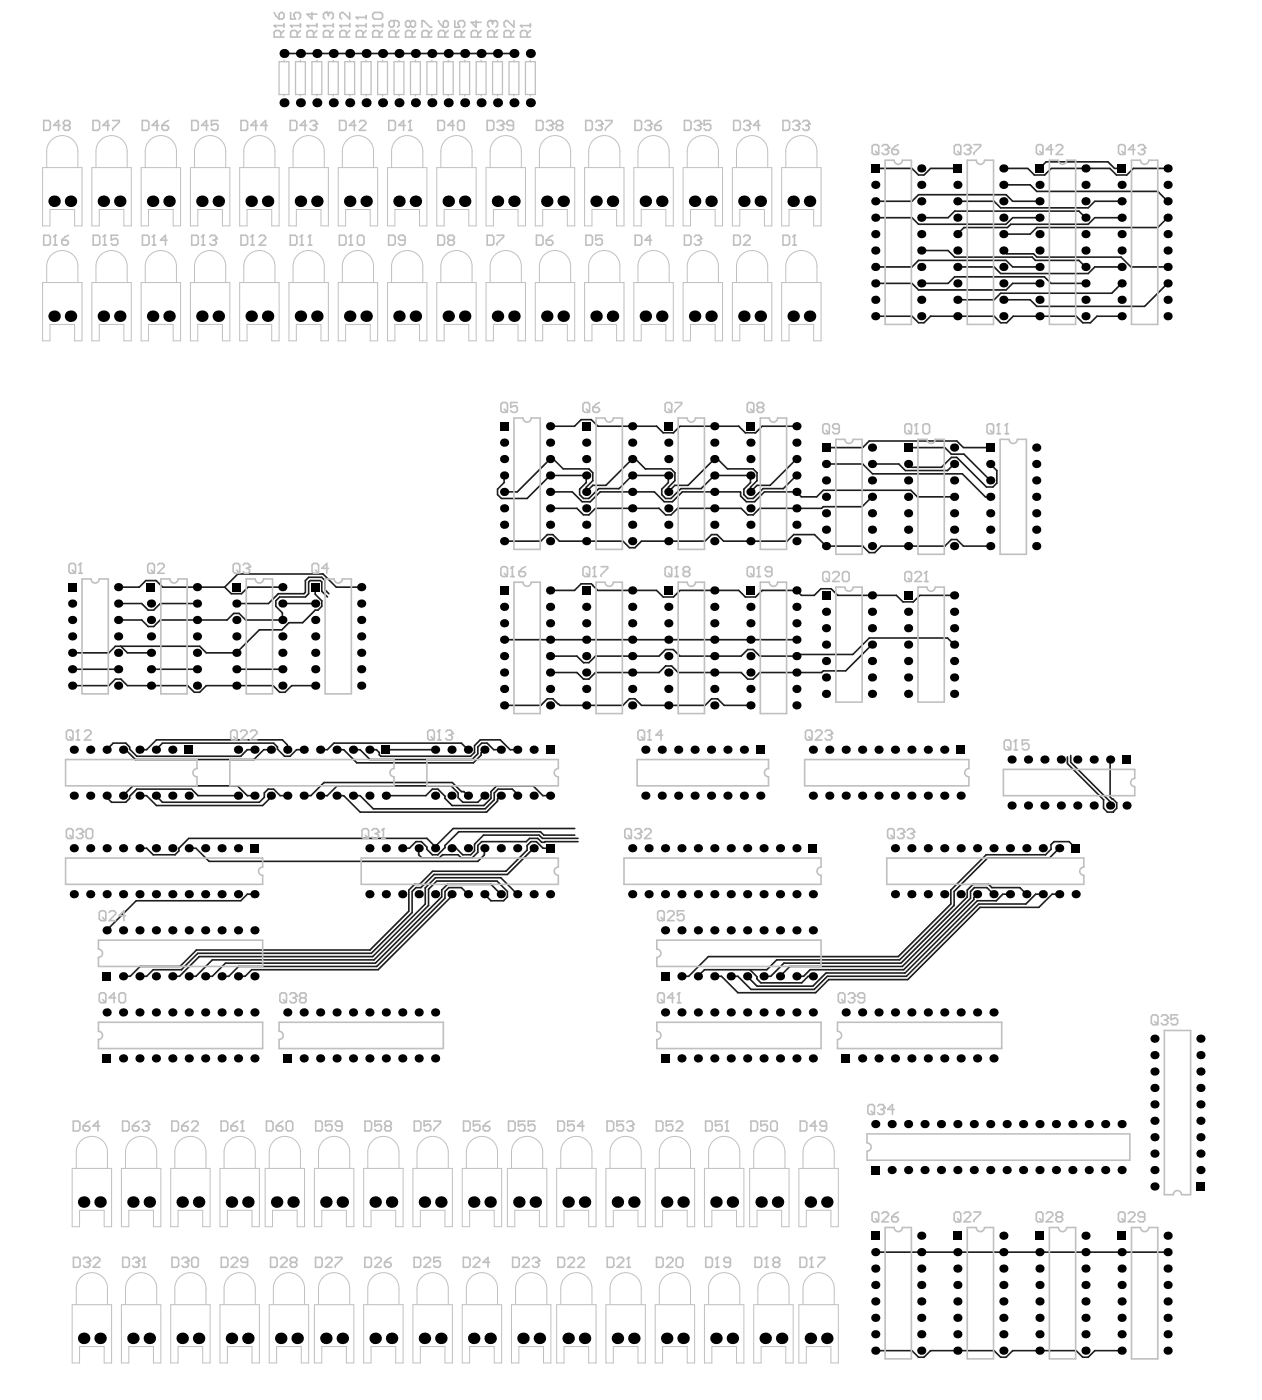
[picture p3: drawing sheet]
<svg xmlns="http://www.w3.org/2000/svg" width="131mm" height="145mm" viewBox="0 0 131 145" stroke-linecap="round" stroke-linejoin="round" font-family="sans-serif">
<g fill="none" stroke="#1e1e1e" stroke-width=".17">
<path d="M29.4 5.5h23.8M90.6 17.4h3.8l.7 .7h.5l.7-.7h2.8M103.9 17.4h2.5l.7 .7h1l.7-.7h6.1l.7 .7h1l.7-.7h3.6M103.9 19.1h2.7l.7 .7h12.5l1.1 1M107.6 17.4l.7-.6h6.4l.7 .6h.7M90.6 32.7h3.8l.7 .7h.5l.7-.7h6.6l.7 .7h.6l.7-.7h6.5l.7 .7h.8l.6-.7h2.6M90.6 29.3h3.8l.7 .7h9l.7-.7h2.8M90.6 22.5h3.8l.7 .7h9l.7-.7h2.8M90.6 20.8h3.8l.7-.6h9l.7 .6h2.8M90.6 27.6h3.8l.7-.6h9l.7 .6h2.8M95.4 29.3h2.7l.7-.6h9.3l.7 .6h3.6M95.4 25.9h2.7l.7 .7h8l.4 .4h4.5l.7 .6"/>
<path d="M95.4 22.5h2.7l.7-.6h12.9l.7 .6M99.1 20.8h3.8l.7 .7h9l.7-.7h2.8M99.1 27.6h3.8l.7 .7h9l.7-.7h2.8M103.9 25.9l.3 .4h2.8l.3 .3h8.7l1.1 1h3.8M116.1 22.5h-2.8l-.7 .7h-8l-.3 .4h-4.5l-.7 .6M116.1 29.3l-1 1.1h-11.5l-.7 .6h-3.8M120.9 29.3l-2.4 2.4h-11.2l-.7-.7h-2.7M120.9 22.5l-1.1 1.1h-12.5l-.7 .6h-2.7M52.2 49.2v.8l-.7 .6v.6l.4 .4h2.7l2.3-2.4h3.8v.8l-.7 .6v.6l.4 .4h.6l1-1h2.1l1.3-1.4h3.8v.8l-.7 .6v.6l.4 .4h.6l1-1h2.1l1.3-1.4h3.8v.8l-.7 .6v.6l.4 .4h.6l1-1h2.1l1.3-1.4M52.2 56h3.8l.7-.7h.5l.7 .7h6.6l.7 .7h.5l.7-.7h6.6l.7-.7h.5l.7 .7h6.6l.7-.7h2.1l1.2 1.2h3.8l.7 .7h.5l.7-.7h6.6l.7-.7h.5l.7 .7h2.8M52.2 50.9h1.3l3.4-3.4h.4l1 1h2.7l.4 .4v.9l-.7 .6v.5M56.9 44.1h2.6l.6-.7h1.1l.7 .7h6.1l.6 .7h1.1l.7-.7h6.1l.6 .7h1.1l.7-.7h3.5"/>
<path d="M56.9 50.9h2.3l1.1 1h.8l1-1h5.6l1.1 1h.8l1-1h6l.1 .4 .6 .6h.8l1-1h3.3l.5 .5h1.6l.7-.7h9.1l.7 .7h3.8M60.7 50.9h.1M60.7 50.9l.7-.7h1.3l2.7-2.7h.4l1 1h2.7l.4 .4v.9l-.7 .6v.5M69.2 50.9h.1M69.2 50.9l.7-.7h1.3l2.7-2.7h.4l1 1h2.7l.4 .4v.9l-.7 .6v.5M77.7 50.9h.1M82.4 47.5l-2.7 2.7h-1.3l-.7 .7M85.5 46.3h3.8l.7-.6h9l.7 .6h2.8M85.5 48h3.8l1 1h9.3l2.4 2.4h.5M90.3 51.4l-1.1 1h-4l-.2 .2h-6.4l-.6 .7h-.6l-.7-.7h-6.6l-.6 .7h-.6l-.7-.7h-6.6l-.6 .7h-.6l-.7-.7h-2.8M90.3 48h2.7l.7 .7h4.4l.7-.7M94 48l.3 .4h3.2l1-1h.5l3.1 3h.7l.4-.4v-1.3l-.7-.7"/>
<path d="M94 46.3h3.8l.7 .7h1.3l2.7 2.7M7.1 69.3h5.1M7.5 71h3.8l.6-.7h.6l.7 .7h6.2l.7 .7h.6l.6-.7h7l.6 .7h.6l.7-.7h2.4M11 77.6l.7-.7h1.3l.4 .4v.2l.8 .8h10.7l.7-.7h.7M12.2 62.5h2.5l.6 .7h.6l.7-.7h4.1M12.2 60.8h2.2l.7-.7h1.1l.6 .7h6.5M12.5 66.9l.7 .7h2.4M12.7 77.6h.4l.9 1h12.3l1-1h.7M14.4 77.6h.8l1-1h13l.5 .5v.5M15.6 69.3h4.8M16.1 77.6l.7-.7h11.5l.4 .4v.2l.8 .8h.5l.7-.7h.7M23.3 60.8l.6 .7h1.1l.7-.7h3.5"/>
<path d="M23.3 60.8l1.3-1.4h8.8l1.4 1.4h2.6M24.5 69.3h4.7M29.2 62.5h3.4M32.6 60.8v.7l.7 .7v.6l-.4 .4h-.3l-1.3 1.3h-1.4l-.7 .7h-2.4l-2.3 2.4h-3.2l-.6-.7h-8.8l-.6 .7h-3.8M33.1 77.6h.8l.7-.7h13.2l.6 .7M33.9 61.8l-.6-.6v-1l-.1-.1h-1.1l-.2 .1v1.3l-.3 .3h-2.7l-.4 .4v.6l.7 .6v.8h-3.8l-.7-.7h-.5l-.7 .7h-6.9l-.7 .7h-.6l-.6-.7h-2.5M34 61.5l-.4-.4v-1l-.3-.3h-1.3l-.4 .3v1.2l-.1 .2h-2.7l-1 1h-3.3M34.8 77.6h.8l1.3 1.4h12.1l.8-.8v-.3l.3-.3M36.5 77.6h.8l1 1h10.6l.6-.6v-.7l.4-.4h.5l.7 .7h.7M38.2 77.6h.8l.3 .3v.2l.1 .2h9.3l.4-.4v-.7l.6-.6h2.1l1 1h.7M39.9 77.6h5.1M52.2 73h3.8l.7-.7h.5l.8 .7h6.5l.7-.7h.5l.7 .7h6.6l.7-.7h.6l.7 .7h2.7"/>
<path d="M52.2 66.2h30.2M56.9 61.1h2.6l.6-.7h1.1l.7 .7h6.1l.6 .7h1.1l.7-.7h6.1l.6 .7h1.1l.7-.7h3.5l.5 .5h1.4l.7-.7h1l.7 .7h6.1l.7 .7h1l.7-.7h3.6M61.4 60.6h.1M90.3 66.7l-2.8 2.7h-2.3l-.2 .2h-6.4l-.6 .7h-.6l-.7-.7h-6.5l-.7-.7h-.6l-.7 .7h-6.6l-.6 .7h-.6l-.7-.7h-2.8M98.8 66.7l-.7-.7h-8.1l-1.7 1.7h-5.9v.2h-3.8l-.6-.7h-.6l-.7 .7h-6.3l-.7-.7h-.8l-.7 .7h-6.6l-.6 .7h-.6l-.7-.7h-2.8M110.5 78.3v.7l3.7 3.8v.9l.4 .4h.6l.4-.4v-.6l-.7-.6v-3.9M110.8 78.2v.7l4.2 4.1-.1 .4M12.6 82.4h.1l1.1-1.1h10.8l1 1.1h.7M14.4 82.4h.8l1 1h11l.8-.9v-.1M16.1 82.4l.7 .6h10l.6-.5v-.4l.4-.4h.5l.7 .7h.7M24.6 82.4h-4.1l-.7-.7h-5.6l-.8 .7v.2l-.4 .4h-1.5l-.5-.5M26.3 92.6h-.7l-.7 .6h-10.8l-3.1 3.1"/>
<path d="M31.4 82.4h.8l1.3-1.4h13.3l1 .9h.2l.4 .5M33.1 82.4h.8l1-1.1h11.8l.7 .8v.5l.5 .4h1.6l.6-.6M34.8 82.4h.8l1.7 1.7h13.1l1.1-1.2v-.2l.3-.3M36.5 82.4h.8l1.3 1.3h11.6l1-.9v-.7l.4-.4h1.4l.7 .7M39.9 82.4h4.2l.7-.7h.5l.8 .7v.2l.7 .8h3.3l.7-.8v-.7l.6-.6h3.8l1 1.1h.7M45 87.6l-.8-.8h-24.7l-1 1v.3l-.4 .4h-2.2l-.7-.7h-.8M45 87.6v.2M46.7 92.6v.2l-7.6 7.6h-13l-.7 .7h-.8M48.4 92.6l-.6-.7h-1.3l-.4 .4v.7l-7.1 7h-14.3l-1 1.1h-.8M50.1 92.6l.7 .6h1.3l.4-.4v-.5l-1.1-1.1h-6.2l-.8 .9v1.6l-5.7 5.7h-16.7l-1.7 1.7h-.8M50.1 87.6v.9l-.6 .7h-27.9l-1.3-1.4h-.8M51.8 92.6l-1-1.1h-4.5l-.6 .6v.7l-6.8 6.9h-15.6l-1.3 1.4h-.8"/>
<path d="M53.5 92.6l-1.7-1.7h-6.7l-1.1 1v1.7l-5.4 5.4h-18l-2 2.1h-.8M55.2 87.8l-2.7 2.7h-7.6l-1.3 1.4h-.5l-.4 .4v2.2l-4.3 4.2h-17.9l-1.7 1.7h-2.9l-.7 .7h-.8M56.9 87.8h-.7l-.7-.7h-.5l-.4 .4v.5l-2.2 2.2h-7.6l-1.4 1.3h-.5l-.6 .6v2.2l-4 4h-18l-1.7 1.7h-4.1l-1 1.1h-.8M59.5 86.4h-3.2l-.4-.3h-8.4l-1.4 1.4v.2l-.8 .8h-.5l-.6-.6v-.2l-.6-.6h-.5l-.7 .7h-.8M59.5 85.8h-12.6l-1.9 1.8M59.8 86.8h-3.7l-.3-.4h-5.7l-1 1v.7l-.4 .4h-.8l-.7-.7h-.5M59.8 87.1l-3.7 .1-.4-.4h-.9l-.3 .3h-4.6l-.4 .4v.7l-.6 .6h-1.1l-.4-.3h-1.6l-.3 .3h-1.8l-.4-.3v-.7M101.1 92.6l-.3 .3v.2l-7.3 7.3h-9.6l-.7 .7h-.8M102.8 92.6l-.6-.7h-1.3l-.4 .4v.7l-7.1 7h-11.6l-1.1 1.1M104.5 92.6h-.7l-.7 .6h-1.9l-7.5 7.5h-8.2l-1.4 1.4h-5.7l-1.1-1M106.2 92.6l-.6-.7h-2.9l-.4-.4h-1.6l-.6 .6v.7l-6.8 6.9h-12.2l-1.3 1.4h-.8M107.9 92.6h-.7l-1 1h-4.9l-7.5 7.5h-8.2l-1.3 1.3h-6.6l-1.3-1.3h-.8"/>
<path d="M109.6 92.6h-.7l-1.4 1.3h-6.1l-7.4 7.5h-8.2l-1.4 1.4h-8l-1.7-1.7h-.8M109.6 87.8l-1 1h-6.4l-3.4 3.5v1.4l-5.7 5.7h-12.7l-1 1h-6.5l-.7 .7M111.3 87.8l-.6-.7h-1.6l-.3 .3v.5l-.6 .6h-6.1l-3.7 3.6v1.5l-5.4 5.4h-19.7l-2 2.1h-.8M77.6 100.4l.8 .7v.2l.4 .4h4.2l.7-.6h.4M90.6 139.8h3.8l.7 .7h.5l.7-.7h6.6l.7 .7h.5l.7-.7h6.6l.7 .7h.5l.7-.7h2.8M90.6 129.6h30.3"/>
</g>
<g fill="#000">
<circle cx="29.4" cy="10.6" r=".47"/>
<circle cx="29.4" cy="5.5" r=".47"/>
<circle cx="31.1" cy="10.6" r=".47"/>
<circle cx="31.1" cy="5.5" r=".47"/>
<circle cx="32.8" cy="5.5" r=".47"/>
<circle cx="32.8" cy="10.6" r=".47"/>
<circle cx="34.5" cy="10.6" r=".47"/>
<circle cx="34.5" cy="5.5" r=".47"/>
<circle cx="36.2" cy="5.5" r=".47"/>
<circle cx="36.2" cy="10.6" r=".47"/>
<circle cx="37.9" cy="5.5" r=".47"/>
<circle cx="37.9" cy="10.6" r=".47"/>
<circle cx="39.6" cy="5.5" r=".47"/>
<circle cx="39.6" cy="10.6" r=".47"/>
<circle cx="41.3" cy="10.6" r=".47"/>
<circle cx="41.3" cy="5.5" r=".47"/>
<circle cx="43" cy="5.5" r=".47"/>
<circle cx="43" cy="10.6" r=".47"/>
<circle cx="44.7" cy="10.6" r=".47"/>
<circle cx="44.7" cy="5.5" r=".47"/>
<circle cx="46.4" cy="5.5" r=".47"/>
<circle cx="46.4" cy="10.6" r=".47"/>
<circle cx="48.1" cy="5.5" r=".47"/>
<circle cx="48.1" cy="10.6" r=".47"/>
<circle cx="49.8" cy="10.6" r=".47"/>
<circle cx="49.8" cy="5.5" r=".47"/>
<circle cx="51.5" cy="10.6" r=".47"/>
<circle cx="51.5" cy="5.5" r=".47"/>
<circle cx="53.2" cy="10.6" r=".47"/>
<circle cx="53.2" cy="5.5" r=".47"/>
<circle cx="54.9" cy="5.5" r=".47"/>
<circle cx="54.9" cy="10.6" r=".47"/>
<circle cx="90.6" cy="19.1" r=".42"/>
<circle cx="95.4" cy="17.4" r=".42"/>
<circle cx="95.4" cy="19.1" r=".42"/>
<circle cx="99.1" cy="19.1" r=".42"/>
<circle cx="103.9" cy="19.1" r=".42"/>
<circle cx="103.9" cy="17.4" r=".42"/>
<circle cx="107.6" cy="19.1" r=".42"/>
<circle cx="112.4" cy="19.1" r=".42"/>
<circle cx="112.4" cy="17.4" r=".42"/>
<circle cx="116.1" cy="19.1" r=".42"/>
<circle cx="120.9" cy="19.1" r=".42"/>
<circle cx="120.9" cy="17.4" r=".42"/>
<circle cx="5.6" cy="32.7" r=".59"/>
<circle cx="5.6" cy="20.8" r=".59"/>
<circle cx="7.3" cy="32.7" r=".59"/>
<circle cx="7.3" cy="20.8" r=".59"/>
<circle cx="10.7" cy="20.8" r=".59"/>
<circle cx="10.7" cy="32.7" r=".59"/>
<circle cx="12.4" cy="32.7" r=".59"/>
<circle cx="12.4" cy="20.8" r=".59"/>
<circle cx="15.8" cy="32.7" r=".59"/>
<circle cx="15.8" cy="20.8" r=".59"/>
<circle cx="17.5" cy="32.7" r=".59"/>
<circle cx="17.5" cy="20.8" r=".59"/>
<circle cx="20.9" cy="32.7" r=".59"/>
<circle cx="20.9" cy="20.8" r=".59"/>
<circle cx="22.6" cy="20.8" r=".59"/>
<circle cx="22.6" cy="32.7" r=".59"/>
<circle cx="26" cy="32.7" r=".59"/>
<circle cx="26" cy="20.8" r=".59"/>
<circle cx="27.7" cy="20.8" r=".59"/>
<circle cx="27.7" cy="32.7" r=".59"/>
<circle cx="31.1" cy="20.8" r=".59"/>
<circle cx="31.1" cy="32.7" r=".59"/>
<circle cx="32.8" cy="32.7" r=".59"/>
<circle cx="32.8" cy="20.8" r=".59"/>
<circle cx="36.2" cy="20.8" r=".59"/>
<circle cx="36.2" cy="32.7" r=".59"/>
<circle cx="37.9" cy="32.7" r=".59"/>
<circle cx="37.9" cy="20.8" r=".59"/>
<circle cx="41.3" cy="20.8" r=".59"/>
<circle cx="41.3" cy="32.7" r=".59"/>
<circle cx="43" cy="20.8" r=".59"/>
<circle cx="43" cy="32.7" r=".59"/>
<circle cx="46.4" cy="32.7" r=".59"/>
<circle cx="46.4" cy="20.8" r=".59"/>
<circle cx="48.1" cy="32.7" r=".59"/>
<circle cx="48.1" cy="20.8" r=".59"/>
<circle cx="51.5" cy="20.8" r=".59"/>
<circle cx="51.5" cy="32.7" r=".59"/>
<circle cx="53.2" cy="32.7" r=".59"/>
<circle cx="53.2" cy="20.8" r=".59"/>
<circle cx="56.6" cy="32.7" r=".59"/>
<circle cx="56.6" cy="20.8" r=".59"/>
<circle cx="58.3" cy="32.7" r=".59"/>
<circle cx="58.3" cy="20.8" r=".59"/>
<circle cx="61.7" cy="20.8" r=".59"/>
<circle cx="61.7" cy="32.7" r=".59"/>
<circle cx="63.4" cy="20.8" r=".59"/>
<circle cx="63.4" cy="32.7" r=".59"/>
<circle cx="66.8" cy="32.7" r=".59"/>
<circle cx="66.8" cy="20.8" r=".59"/>
<circle cx="68.5" cy="32.7" r=".59"/>
<circle cx="68.5" cy="20.8" r=".59"/>
<circle cx="71.9" cy="20.8" r=".59"/>
<circle cx="71.9" cy="32.7" r=".59"/>
<circle cx="73.6" cy="20.8" r=".59"/>
<circle cx="73.6" cy="32.7" r=".59"/>
<circle cx="77" cy="20.8" r=".59"/>
<circle cx="77" cy="32.7" r=".59"/>
<circle cx="78.7" cy="20.8" r=".59"/>
<circle cx="78.7" cy="32.7" r=".59"/>
<circle cx="82.1" cy="32.7" r=".59"/>
<circle cx="82.1" cy="20.8" r=".59"/>
<circle cx="83.8" cy="20.8" r=".59"/>
<circle cx="83.8" cy="32.7" r=".59"/>
<circle cx="90.6" cy="29.3" r=".42"/>
<circle cx="90.6" cy="20.8" r=".42"/>
<circle cx="90.6" cy="22.5" r=".42"/>
<circle cx="90.6" cy="27.6" r=".42"/>
<circle cx="90.6" cy="31" r=".42"/>
<circle cx="90.6" cy="25.9" r=".42"/>
<circle cx="90.6" cy="24.2" r=".42"/>
<circle cx="90.6" cy="32.7" r=".42"/>
<circle cx="95.4" cy="20.8" r=".42"/>
<circle cx="95.4" cy="29.3" r=".42"/>
<circle cx="95.4" cy="27.6" r=".42"/>
<circle cx="95.4" cy="31" r=".42"/>
<circle cx="95.4" cy="25.9" r=".42"/>
<circle cx="95.4" cy="32.7" r=".42"/>
<circle cx="95.4" cy="22.5" r=".42"/>
<circle cx="95.4" cy="24.2" r=".42"/>
<circle cx="99.1" cy="29.3" r=".42"/>
<circle cx="99.1" cy="20.8" r=".42"/>
<circle cx="99.1" cy="22.5" r=".42"/>
<circle cx="99.1" cy="27.6" r=".42"/>
<circle cx="99.1" cy="25.9" r=".42"/>
<circle cx="99.1" cy="31" r=".42"/>
<circle cx="99.1" cy="24.2" r=".42"/>
<circle cx="99.1" cy="32.7" r=".42"/>
<circle cx="103.9" cy="31" r=".42"/>
<circle cx="103.9" cy="29.3" r=".42"/>
<circle cx="103.9" cy="32.7" r=".42"/>
<circle cx="103.9" cy="27.6" r=".42"/>
<circle cx="103.9" cy="20.8" r=".42"/>
<circle cx="103.9" cy="25.9" r=".42"/>
<circle cx="103.9" cy="24.2" r=".42"/>
<circle cx="103.9" cy="22.5" r=".42"/>
<circle cx="107.6" cy="29.3" r=".42"/>
<circle cx="107.6" cy="31" r=".42"/>
<circle cx="107.6" cy="25.9" r=".42"/>
<circle cx="107.6" cy="27.6" r=".42"/>
<circle cx="107.6" cy="20.8" r=".42"/>
<circle cx="107.6" cy="22.5" r=".42"/>
<circle cx="107.6" cy="24.2" r=".42"/>
<circle cx="107.6" cy="32.7" r=".42"/>
<circle cx="112.4" cy="29.3" r=".42"/>
<circle cx="112.4" cy="25.9" r=".42"/>
<circle cx="112.4" cy="32.7" r=".42"/>
<circle cx="112.4" cy="20.8" r=".42"/>
<circle cx="112.4" cy="31" r=".42"/>
<circle cx="112.4" cy="22.5" r=".42"/>
<circle cx="112.4" cy="27.6" r=".42"/>
<circle cx="112.4" cy="24.2" r=".42"/>
<circle cx="116.1" cy="29.3" r=".42"/>
<circle cx="116.1" cy="20.8" r=".42"/>
<circle cx="116.1" cy="31" r=".42"/>
<circle cx="116.1" cy="25.9" r=".42"/>
<circle cx="116.1" cy="27.6" r=".42"/>
<circle cx="116.1" cy="22.5" r=".42"/>
<circle cx="116.1" cy="24.2" r=".42"/>
<circle cx="116.1" cy="32.7" r=".42"/>
<circle cx="120.9" cy="20.8" r=".42"/>
<circle cx="120.9" cy="22.5" r=".42"/>
<circle cx="120.9" cy="27.6" r=".42"/>
<circle cx="120.9" cy="25.9" r=".42"/>
<circle cx="120.9" cy="24.2" r=".42"/>
<circle cx="120.9" cy="32.7" r=".42"/>
<circle cx="120.9" cy="31" r=".42"/>
<circle cx="120.9" cy="29.3" r=".42"/>
<circle cx="52.2" cy="54.3" r=".42"/>
<circle cx="52.2" cy="49.2" r=".42"/>
<circle cx="52.2" cy="47.5" r=".42"/>
<circle cx="52.2" cy="45.8" r=".42"/>
<circle cx="52.2" cy="56" r=".42"/>
<circle cx="52.2" cy="50.9" r=".42"/>
<circle cx="52.2" cy="52.6" r=".42"/>
<circle cx="56.9" cy="54.3" r=".42"/>
<circle cx="56.9" cy="56" r=".42"/>
<circle cx="56.9" cy="50.9" r=".42"/>
<circle cx="56.9" cy="44.1" r=".42"/>
<circle cx="56.9" cy="45.8" r=".42"/>
<circle cx="56.9" cy="49.2" r=".42"/>
<circle cx="56.9" cy="52.6" r=".42"/>
<circle cx="56.9" cy="47.5" r=".42"/>
<circle cx="60.7" cy="54.3" r=".42"/>
<circle cx="60.7" cy="47.5" r=".42"/>
<circle cx="60.7" cy="50.9" r=".42"/>
<circle cx="60.7" cy="49.2" r=".42"/>
<circle cx="60.7" cy="45.8" r=".42"/>
<circle cx="60.7" cy="56" r=".42"/>
<circle cx="60.7" cy="52.6" r=".42"/>
<circle cx="65.4" cy="50.9" r=".42"/>
<circle cx="65.4" cy="44.1" r=".42"/>
<circle cx="65.4" cy="54.3" r=".42"/>
<circle cx="65.4" cy="52.6" r=".42"/>
<circle cx="65.4" cy="49.2" r=".42"/>
<circle cx="65.4" cy="47.5" r=".42"/>
<circle cx="65.4" cy="56" r=".42"/>
<circle cx="65.4" cy="45.8" r=".42"/>
<circle cx="69.2" cy="54.3" r=".42"/>
<circle cx="69.2" cy="45.8" r=".42"/>
<circle cx="69.2" cy="56" r=".42"/>
<circle cx="69.2" cy="50.9" r=".42"/>
<circle cx="69.2" cy="49.2" r=".42"/>
<circle cx="69.2" cy="52.6" r=".42"/>
<circle cx="69.2" cy="47.5" r=".42"/>
<circle cx="73.9" cy="50.9" r=".42"/>
<circle cx="73.9" cy="54.3" r=".42"/>
<circle cx="73.9" cy="49.2" r=".42"/>
<circle cx="73.9" cy="44.1" r=".42"/>
<circle cx="73.9" cy="52.6" r=".42"/>
<circle cx="73.9" cy="45.8" r=".42"/>
<circle cx="73.9" cy="56" r=".42"/>
<circle cx="73.9" cy="47.5" r=".42"/>
<circle cx="77.7" cy="49.2" r=".42"/>
<circle cx="77.7" cy="52.6" r=".42"/>
<circle cx="77.7" cy="56" r=".42"/>
<circle cx="77.7" cy="50.9" r=".42"/>
<circle cx="77.7" cy="54.3" r=".42"/>
<circle cx="77.7" cy="47.5" r=".42"/>
<circle cx="77.7" cy="45.8" r=".42"/>
<circle cx="82.4" cy="54.3" r=".42"/>
<circle cx="82.4" cy="45.8" r=".42"/>
<circle cx="82.4" cy="50.9" r=".42"/>
<circle cx="82.4" cy="44.1" r=".42"/>
<circle cx="82.4" cy="49.2" r=".42"/>
<circle cx="82.4" cy="52.6" r=".42"/>
<circle cx="82.4" cy="47.5" r=".42"/>
<circle cx="82.4" cy="56" r=".42"/>
<circle cx="85.5" cy="56.5" r=".42"/>
<circle cx="85.5" cy="51.4" r=".42"/>
<circle cx="85.5" cy="54.8" r=".42"/>
<circle cx="85.5" cy="53.1" r=".42"/>
<circle cx="85.5" cy="49.7" r=".42"/>
<circle cx="85.5" cy="48" r=".42"/>
<circle cx="90.3" cy="46.3" r=".42"/>
<circle cx="90.3" cy="49.7" r=".42"/>
<circle cx="90.3" cy="48" r=".42"/>
<circle cx="90.3" cy="54.8" r=".42"/>
<circle cx="90.3" cy="53.1" r=".42"/>
<circle cx="90.3" cy="56.5" r=".42"/>
<circle cx="90.3" cy="51.4" r=".42"/>
<circle cx="94" cy="49.7" r=".42"/>
<circle cx="94" cy="54.8" r=".42"/>
<circle cx="94" cy="48" r=".42"/>
<circle cx="94" cy="56.5" r=".42"/>
<circle cx="94" cy="53.1" r=".42"/>
<circle cx="94" cy="51.4" r=".42"/>
<circle cx="98.8" cy="46.3" r=".42"/>
<circle cx="98.8" cy="48" r=".42"/>
<circle cx="98.8" cy="56.5" r=".42"/>
<circle cx="98.8" cy="49.7" r=".42"/>
<circle cx="98.8" cy="54.8" r=".42"/>
<circle cx="98.8" cy="53.1" r=".42"/>
<circle cx="98.8" cy="51.4" r=".42"/>
<circle cx="102.5" cy="53.1" r=".42"/>
<circle cx="102.5" cy="51.4" r=".42"/>
<circle cx="102.5" cy="56.5" r=".42"/>
<circle cx="102.5" cy="54.8" r=".42"/>
<circle cx="102.5" cy="48" r=".42"/>
<circle cx="102.5" cy="49.7" r=".42"/>
<circle cx="107.3" cy="48" r=".42"/>
<circle cx="107.3" cy="53.1" r=".42"/>
<circle cx="107.3" cy="49.7" r=".42"/>
<circle cx="107.3" cy="54.8" r=".42"/>
<circle cx="107.3" cy="51.4" r=".42"/>
<circle cx="107.3" cy="56.5" r=".42"/>
<circle cx="107.3" cy="46.3" r=".42"/>
<circle cx="7.5" cy="71" r=".42"/>
<circle cx="7.5" cy="62.5" r=".42"/>
<circle cx="7.5" cy="69.3" r=".42"/>
<circle cx="7.5" cy="67.6" r=".42"/>
<circle cx="7.5" cy="65.9" r=".42"/>
<circle cx="7.5" cy="64.2" r=".42"/>
<circle cx="7.6" cy="77.6" r=".42"/>
<circle cx="9.3" cy="77.6" r=".42"/>
<circle cx="11" cy="77.6" r=".42"/>
<circle cx="12.2" cy="62.5" r=".42"/>
<circle cx="12.2" cy="60.8" r=".42"/>
<circle cx="12.2" cy="65.9" r=".42"/>
<circle cx="12.2" cy="64.2" r=".42"/>
<circle cx="12.2" cy="71" r=".42"/>
<circle cx="12.2" cy="67.6" r=".42"/>
<circle cx="12.2" cy="69.3" r=".42"/>
<circle cx="12.7" cy="77.6" r=".42"/>
<circle cx="14.4" cy="77.6" r=".42"/>
<circle cx="15.6" cy="62.5" r=".42"/>
<circle cx="15.6" cy="71" r=".42"/>
<circle cx="15.6" cy="64.2" r=".42"/>
<circle cx="15.6" cy="65.9" r=".42"/>
<circle cx="15.6" cy="69.3" r=".42"/>
<circle cx="15.6" cy="67.6" r=".42"/>
<circle cx="16.1" cy="77.6" r=".42"/>
<circle cx="17.8" cy="77.6" r=".42"/>
<circle cx="20.4" cy="60.8" r=".42"/>
<circle cx="20.4" cy="69.3" r=".42"/>
<circle cx="20.4" cy="67.6" r=".42"/>
<circle cx="20.4" cy="62.5" r=".42"/>
<circle cx="20.4" cy="71" r=".42"/>
<circle cx="20.4" cy="64.2" r=".42"/>
<circle cx="20.4" cy="65.9" r=".42"/>
<circle cx="24.5" cy="71" r=".42"/>
<circle cx="24.5" cy="65.9" r=".42"/>
<circle cx="24.5" cy="67.6" r=".42"/>
<circle cx="24.5" cy="64.2" r=".42"/>
<circle cx="24.5" cy="69.3" r=".42"/>
<circle cx="24.5" cy="62.5" r=".42"/>
<circle cx="24.6" cy="77.6" r=".42"/>
<circle cx="26.3" cy="77.6" r=".42"/>
<circle cx="28" cy="77.6" r=".42"/>
<circle cx="29.2" cy="60.8" r=".42"/>
<circle cx="29.2" cy="71" r=".42"/>
<circle cx="29.2" cy="67.6" r=".42"/>
<circle cx="29.2" cy="69.3" r=".42"/>
<circle cx="29.2" cy="62.5" r=".42"/>
<circle cx="29.2" cy="65.9" r=".42"/>
<circle cx="29.2" cy="64.2" r=".42"/>
<circle cx="29.7" cy="77.6" r=".42"/>
<circle cx="31.4" cy="77.6" r=".42"/>
<circle cx="32.6" cy="62.5" r=".42"/>
<circle cx="32.6" cy="65.9" r=".42"/>
<circle cx="32.6" cy="69.3" r=".42"/>
<circle cx="32.6" cy="67.6" r=".42"/>
<circle cx="32.6" cy="64.2" r=".42"/>
<circle cx="32.6" cy="71" r=".42"/>
<circle cx="33.1" cy="77.6" r=".42"/>
<circle cx="34.8" cy="77.6" r=".42"/>
<circle cx="36.5" cy="77.6" r=".42"/>
<circle cx="37.4" cy="62.5" r=".42"/>
<circle cx="37.4" cy="71" r=".42"/>
<circle cx="37.4" cy="69.3" r=".42"/>
<circle cx="37.4" cy="60.8" r=".42"/>
<circle cx="37.4" cy="64.2" r=".42"/>
<circle cx="37.4" cy="65.9" r=".42"/>
<circle cx="37.4" cy="67.6" r=".42"/>
<circle cx="38.2" cy="77.6" r=".42"/>
<circle cx="45" cy="77.6" r=".42"/>
<circle cx="46.7" cy="77.6" r=".42"/>
<circle cx="48.4" cy="77.6" r=".42"/>
<circle cx="50.1" cy="77.6" r=".42"/>
<circle cx="51.8" cy="77.6" r=".42"/>
<circle cx="52.2" cy="71.3" r=".42"/>
<circle cx="52.2" cy="64.5" r=".42"/>
<circle cx="52.2" cy="62.8" r=".42"/>
<circle cx="52.2" cy="67.9" r=".42"/>
<circle cx="52.2" cy="69.6" r=".42"/>
<circle cx="52.2" cy="73" r=".42"/>
<circle cx="52.2" cy="66.2" r=".42"/>
<circle cx="53.5" cy="77.6" r=".42"/>
<circle cx="55.2" cy="77.6" r=".42"/>
<circle cx="56.9" cy="69.6" r=".42"/>
<circle cx="56.9" cy="73" r=".42"/>
<circle cx="56.9" cy="66.2" r=".42"/>
<circle cx="56.9" cy="71.3" r=".42"/>
<circle cx="56.9" cy="67.9" r=".42"/>
<circle cx="56.9" cy="61.1" r=".42"/>
<circle cx="56.9" cy="64.5" r=".42"/>
<circle cx="56.9" cy="62.8" r=".42"/>
<circle cx="60.7" cy="71.3" r=".42"/>
<circle cx="60.7" cy="62.8" r=".42"/>
<circle cx="60.7" cy="73" r=".42"/>
<circle cx="60.7" cy="66.2" r=".42"/>
<circle cx="60.7" cy="67.9" r=".42"/>
<circle cx="60.7" cy="64.5" r=".42"/>
<circle cx="60.7" cy="69.6" r=".42"/>
<circle cx="65.4" cy="71.3" r=".42"/>
<circle cx="65.4" cy="69.6" r=".42"/>
<circle cx="65.4" cy="67.9" r=".42"/>
<circle cx="65.4" cy="61.1" r=".42"/>
<circle cx="65.4" cy="64.5" r=".42"/>
<circle cx="65.4" cy="73" r=".42"/>
<circle cx="65.4" cy="66.2" r=".42"/>
<circle cx="65.4" cy="62.8" r=".42"/>
<circle cx="66.8" cy="77.6" r=".42"/>
<circle cx="68.5" cy="77.6" r=".42"/>
<circle cx="69.2" cy="64.5" r=".42"/>
<circle cx="69.2" cy="71.3" r=".42"/>
<circle cx="69.2" cy="69.6" r=".42"/>
<circle cx="69.2" cy="73" r=".42"/>
<circle cx="69.2" cy="66.2" r=".42"/>
<circle cx="69.2" cy="67.9" r=".42"/>
<circle cx="69.2" cy="62.8" r=".42"/>
<circle cx="70.2" cy="77.6" r=".42"/>
<circle cx="71.9" cy="77.6" r=".42"/>
<circle cx="73.6" cy="77.6" r=".42"/>
<circle cx="73.9" cy="69.6" r=".42"/>
<circle cx="73.9" cy="64.5" r=".42"/>
<circle cx="73.9" cy="66.2" r=".42"/>
<circle cx="73.9" cy="73" r=".42"/>
<circle cx="73.9" cy="71.3" r=".42"/>
<circle cx="73.9" cy="67.9" r=".42"/>
<circle cx="73.9" cy="62.8" r=".42"/>
<circle cx="73.9" cy="61.1" r=".42"/>
<circle cx="75.3" cy="77.6" r=".42"/>
<circle cx="77" cy="77.6" r=".42"/>
<circle cx="77.7" cy="73" r=".42"/>
<circle cx="77.7" cy="62.8" r=".42"/>
<circle cx="77.7" cy="71.3" r=".42"/>
<circle cx="77.7" cy="69.6" r=".42"/>
<circle cx="77.7" cy="64.5" r=".42"/>
<circle cx="77.7" cy="67.9" r=".42"/>
<circle cx="77.7" cy="66.2" r=".42"/>
<circle cx="82.4" cy="67.9" r=".42"/>
<circle cx="82.4" cy="71.3" r=".42"/>
<circle cx="82.4" cy="69.6" r=".42"/>
<circle cx="82.4" cy="73" r=".42"/>
<circle cx="82.4" cy="66.2" r=".42"/>
<circle cx="82.4" cy="64.5" r=".42"/>
<circle cx="82.4" cy="62.8" r=".42"/>
<circle cx="82.4" cy="61.1" r=".42"/>
<circle cx="84.1" cy="77.6" r=".42"/>
<circle cx="85.5" cy="71.8" r=".42"/>
<circle cx="85.5" cy="70.1" r=".42"/>
<circle cx="85.5" cy="66.7" r=".42"/>
<circle cx="85.5" cy="65" r=".42"/>
<circle cx="85.5" cy="63.3" r=".42"/>
<circle cx="85.5" cy="68.4" r=".42"/>
<circle cx="85.8" cy="77.6" r=".42"/>
<circle cx="87.5" cy="77.6" r=".42"/>
<circle cx="89.2" cy="77.6" r=".42"/>
<circle cx="90.3" cy="70.1" r=".42"/>
<circle cx="90.3" cy="66.7" r=".42"/>
<circle cx="90.3" cy="65" r=".42"/>
<circle cx="90.3" cy="61.6" r=".42"/>
<circle cx="90.3" cy="71.8" r=".42"/>
<circle cx="90.3" cy="68.4" r=".42"/>
<circle cx="90.3" cy="63.3" r=".42"/>
<circle cx="90.9" cy="77.6" r=".42"/>
<circle cx="92.6" cy="77.6" r=".42"/>
<circle cx="94" cy="71.8" r=".42"/>
<circle cx="94" cy="70.1" r=".42"/>
<circle cx="94" cy="66.7" r=".42"/>
<circle cx="94" cy="65" r=".42"/>
<circle cx="94" cy="63.3" r=".42"/>
<circle cx="94" cy="68.4" r=".42"/>
<circle cx="94.3" cy="77.6" r=".42"/>
<circle cx="96" cy="77.6" r=".42"/>
<circle cx="97.7" cy="77.6" r=".42"/>
<circle cx="98.8" cy="70.1" r=".42"/>
<circle cx="98.8" cy="66.7" r=".42"/>
<circle cx="98.8" cy="65" r=".42"/>
<circle cx="98.8" cy="71.8" r=".42"/>
<circle cx="98.8" cy="61.6" r=".42"/>
<circle cx="98.8" cy="68.4" r=".42"/>
<circle cx="98.8" cy="63.3" r=".42"/>
<circle cx="104.7" cy="78.6" r=".42"/>
<circle cx="106.4" cy="78.6" r=".42"/>
<circle cx="108.1" cy="78.6" r=".42"/>
<circle cx="109.8" cy="78.6" r=".42"/>
<circle cx="111.5" cy="78.6" r=".42"/>
<circle cx="113.2" cy="78.6" r=".42"/>
<circle cx="114.9" cy="78.6" r=".42"/>
<circle cx="7.6" cy="82.4" r=".42"/>
<circle cx="7.6" cy="87.8" r=".42"/>
<circle cx="7.6" cy="92.6" r=".42"/>
<circle cx="9.3" cy="92.6" r=".42"/>
<circle cx="9.3" cy="82.4" r=".42"/>
<circle cx="9.3" cy="87.8" r=".42"/>
<circle cx="11" cy="96.3" r=".42"/>
<circle cx="11" cy="82.4" r=".42"/>
<circle cx="11" cy="87.8" r=".42"/>
<circle cx="11" cy="92.6" r=".42"/>
<circle cx="12.7" cy="96.3" r=".42"/>
<circle cx="12.7" cy="82.4" r=".42"/>
<circle cx="12.7" cy="87.8" r=".42"/>
<circle cx="12.7" cy="92.6" r=".42"/>
<circle cx="14.4" cy="96.3" r=".42"/>
<circle cx="14.4" cy="92.6" r=".42"/>
<circle cx="14.4" cy="82.4" r=".42"/>
<circle cx="14.4" cy="87.8" r=".42"/>
<circle cx="16.1" cy="96.3" r=".42"/>
<circle cx="16.1" cy="92.6" r=".42"/>
<circle cx="16.1" cy="82.4" r=".42"/>
<circle cx="16.1" cy="87.8" r=".42"/>
<circle cx="17.8" cy="96.3" r=".42"/>
<circle cx="17.8" cy="92.6" r=".42"/>
<circle cx="17.8" cy="82.4" r=".42"/>
<circle cx="17.8" cy="87.8" r=".42"/>
<circle cx="19.5" cy="96.3" r=".42"/>
<circle cx="19.5" cy="87.8" r=".42"/>
<circle cx="19.5" cy="82.4" r=".42"/>
<circle cx="19.5" cy="92.6" r=".42"/>
<circle cx="21.2" cy="96.3" r=".42"/>
<circle cx="21.2" cy="87.8" r=".42"/>
<circle cx="21.2" cy="92.6" r=".42"/>
<circle cx="22.9" cy="96.3" r=".42"/>
<circle cx="22.9" cy="87.8" r=".42"/>
<circle cx="22.9" cy="92.6" r=".42"/>
<circle cx="24.6" cy="96.3" r=".42"/>
<circle cx="24.6" cy="87.8" r=".42"/>
<circle cx="24.6" cy="82.4" r=".42"/>
<circle cx="24.6" cy="92.6" r=".42"/>
<circle cx="26.3" cy="96.3" r=".42"/>
<circle cx="26.3" cy="92.6" r=".42"/>
<circle cx="26.3" cy="82.4" r=".42"/>
<circle cx="28" cy="82.4" r=".42"/>
<circle cx="29.7" cy="82.4" r=".42"/>
<circle cx="31.4" cy="82.4" r=".42"/>
<circle cx="33.1" cy="82.4" r=".42"/>
<circle cx="34.8" cy="82.4" r=".42"/>
<circle cx="36.5" cy="82.4" r=".42"/>
<circle cx="38.2" cy="92.6" r=".42"/>
<circle cx="38.2" cy="82.4" r=".42"/>
<circle cx="38.2" cy="87.8" r=".42"/>
<circle cx="39.9" cy="82.4" r=".42"/>
<circle cx="39.9" cy="92.6" r=".42"/>
<circle cx="39.9" cy="87.8" r=".42"/>
<circle cx="41.6" cy="92.6" r=".42"/>
<circle cx="41.6" cy="87.8" r=".42"/>
<circle cx="43.3" cy="92.6" r=".42"/>
<circle cx="43.3" cy="87.8" r=".42"/>
<circle cx="45" cy="82.4" r=".42"/>
<circle cx="45" cy="87.8" r=".42"/>
<circle cx="45" cy="92.6" r=".42"/>
<circle cx="46.7" cy="92.6" r=".42"/>
<circle cx="46.7" cy="82.4" r=".42"/>
<circle cx="46.7" cy="87.8" r=".42"/>
<circle cx="48.4" cy="87.8" r=".42"/>
<circle cx="48.4" cy="92.6" r=".42"/>
<circle cx="48.4" cy="82.4" r=".42"/>
<circle cx="50.1" cy="82.4" r=".42"/>
<circle cx="50.1" cy="92.6" r=".42"/>
<circle cx="50.1" cy="87.8" r=".42"/>
<circle cx="51.8" cy="87.8" r=".42"/>
<circle cx="51.8" cy="82.4" r=".42"/>
<circle cx="51.8" cy="92.6" r=".42"/>
<circle cx="53.5" cy="92.6" r=".42"/>
<circle cx="53.5" cy="82.4" r=".42"/>
<circle cx="53.5" cy="87.8" r=".42"/>
<circle cx="55.2" cy="87.8" r=".42"/>
<circle cx="55.2" cy="92.6" r=".42"/>
<circle cx="55.2" cy="82.4" r=".42"/>
<circle cx="56.9" cy="82.4" r=".42"/>
<circle cx="56.9" cy="92.6" r=".42"/>
<circle cx="65.4" cy="87.8" r=".42"/>
<circle cx="65.4" cy="92.6" r=".42"/>
<circle cx="66.8" cy="82.4" r=".42"/>
<circle cx="67.1" cy="87.8" r=".42"/>
<circle cx="67.1" cy="92.6" r=".42"/>
<circle cx="68.5" cy="82.4" r=".42"/>
<circle cx="68.8" cy="96.3" r=".42"/>
<circle cx="68.8" cy="87.8" r=".42"/>
<circle cx="68.8" cy="92.6" r=".42"/>
<circle cx="70.2" cy="82.4" r=".42"/>
<circle cx="70.5" cy="96.3" r=".42"/>
<circle cx="70.5" cy="92.6" r=".42"/>
<circle cx="70.5" cy="87.8" r=".42"/>
<circle cx="71.9" cy="82.4" r=".42"/>
<circle cx="72.2" cy="87.8" r=".42"/>
<circle cx="72.2" cy="92.6" r=".42"/>
<circle cx="72.2" cy="96.3" r=".42"/>
<circle cx="73.6" cy="82.4" r=".42"/>
<circle cx="73.9" cy="96.3" r=".42"/>
<circle cx="73.9" cy="92.6" r=".42"/>
<circle cx="73.9" cy="87.8" r=".42"/>
<circle cx="75.3" cy="82.4" r=".42"/>
<circle cx="75.6" cy="92.6" r=".42"/>
<circle cx="75.6" cy="96.3" r=".42"/>
<circle cx="75.6" cy="87.8" r=".42"/>
<circle cx="77" cy="82.4" r=".42"/>
<circle cx="77.3" cy="96.3" r=".42"/>
<circle cx="77.3" cy="87.8" r=".42"/>
<circle cx="77.3" cy="92.6" r=".42"/>
<circle cx="78.7" cy="82.4" r=".42"/>
<circle cx="79" cy="96.3" r=".42"/>
<circle cx="79" cy="87.8" r=".42"/>
<circle cx="79" cy="92.6" r=".42"/>
<circle cx="80.7" cy="96.3" r=".42"/>
<circle cx="80.7" cy="87.8" r=".42"/>
<circle cx="80.7" cy="92.6" r=".42"/>
<circle cx="82.4" cy="96.3" r=".42"/>
<circle cx="82.4" cy="87.8" r=".42"/>
<circle cx="82.4" cy="92.6" r=".42"/>
<circle cx="84.1" cy="96.3" r=".42"/>
<circle cx="84.1" cy="92.6" r=".42"/>
<circle cx="84.1" cy="82.4" r=".42"/>
<circle cx="85.8" cy="82.4" r=".42"/>
<circle cx="87.5" cy="82.4" r=".42"/>
<circle cx="89.2" cy="82.4" r=".42"/>
<circle cx="90.9" cy="82.4" r=".42"/>
<circle cx="92.6" cy="82.4" r=".42"/>
<circle cx="92.6" cy="87.8" r=".42"/>
<circle cx="92.6" cy="92.6" r=".42"/>
<circle cx="94.3" cy="92.6" r=".42"/>
<circle cx="94.3" cy="82.4" r=".42"/>
<circle cx="94.3" cy="87.8" r=".42"/>
<circle cx="96" cy="82.4" r=".42"/>
<circle cx="96" cy="87.8" r=".42"/>
<circle cx="96" cy="92.6" r=".42"/>
<circle cx="97.7" cy="87.8" r=".42"/>
<circle cx="97.7" cy="82.4" r=".42"/>
<circle cx="97.7" cy="92.6" r=".42"/>
<circle cx="99.4" cy="87.8" r=".42"/>
<circle cx="99.4" cy="82.4" r=".42"/>
<circle cx="99.4" cy="92.6" r=".42"/>
<circle cx="101.1" cy="87.8" r=".42"/>
<circle cx="101.1" cy="92.6" r=".42"/>
<circle cx="102.8" cy="92.6" r=".42"/>
<circle cx="102.8" cy="87.8" r=".42"/>
<circle cx="104.5" cy="92.6" r=".42"/>
<circle cx="104.5" cy="87.8" r=".42"/>
<circle cx="104.7" cy="83.4" r=".42"/>
<circle cx="106.2" cy="87.8" r=".42"/>
<circle cx="106.2" cy="92.6" r=".42"/>
<circle cx="106.4" cy="83.4" r=".42"/>
<circle cx="107.9" cy="87.8" r=".42"/>
<circle cx="107.9" cy="92.6" r=".42"/>
<circle cx="108.1" cy="83.4" r=".42"/>
<circle cx="109.6" cy="92.6" r=".42"/>
<circle cx="109.6" cy="87.8" r=".42"/>
<circle cx="109.8" cy="83.4" r=".42"/>
<circle cx="111.3" cy="92.6" r=".42"/>
<circle cx="111.5" cy="83.4" r=".42"/>
<circle cx="113.2" cy="83.4" r=".42"/>
<circle cx="114.9" cy="83.4" r=".42"/>
<circle cx="116.6" cy="83.4" r=".42"/>
<circle cx="11" cy="104.8" r=".42"/>
<circle cx="12.7" cy="109.6" r=".42"/>
<circle cx="12.7" cy="101.1" r=".42"/>
<circle cx="12.7" cy="104.8" r=".42"/>
<circle cx="14.4" cy="101.1" r=".42"/>
<circle cx="14.4" cy="104.8" r=".42"/>
<circle cx="14.4" cy="109.6" r=".42"/>
<circle cx="16.1" cy="109.6" r=".42"/>
<circle cx="16.1" cy="104.8" r=".42"/>
<circle cx="16.1" cy="101.1" r=".42"/>
<circle cx="17.8" cy="109.6" r=".42"/>
<circle cx="17.8" cy="101.1" r=".42"/>
<circle cx="17.8" cy="104.8" r=".42"/>
<circle cx="19.5" cy="101.1" r=".42"/>
<circle cx="19.5" cy="109.6" r=".42"/>
<circle cx="19.5" cy="104.8" r=".42"/>
<circle cx="21.2" cy="109.6" r=".42"/>
<circle cx="21.2" cy="101.1" r=".42"/>
<circle cx="21.2" cy="104.8" r=".42"/>
<circle cx="22.9" cy="101.1" r=".42"/>
<circle cx="22.9" cy="109.6" r=".42"/>
<circle cx="22.9" cy="104.8" r=".42"/>
<circle cx="24.6" cy="101.1" r=".42"/>
<circle cx="24.6" cy="109.6" r=".42"/>
<circle cx="24.6" cy="104.8" r=".42"/>
<circle cx="26.3" cy="109.6" r=".42"/>
<circle cx="26.3" cy="101.1" r=".42"/>
<circle cx="26.3" cy="104.8" r=".42"/>
<circle cx="29.7" cy="104.8" r=".42"/>
<circle cx="31.4" cy="104.8" r=".42"/>
<circle cx="31.4" cy="109.6" r=".42"/>
<circle cx="33.1" cy="109.6" r=".42"/>
<circle cx="33.1" cy="104.8" r=".42"/>
<circle cx="34.8" cy="109.6" r=".42"/>
<circle cx="34.8" cy="104.8" r=".42"/>
<circle cx="36.5" cy="104.8" r=".42"/>
<circle cx="36.5" cy="109.6" r=".42"/>
<circle cx="38.2" cy="109.6" r=".42"/>
<circle cx="38.2" cy="104.8" r=".42"/>
<circle cx="39.9" cy="104.8" r=".42"/>
<circle cx="39.9" cy="109.6" r=".42"/>
<circle cx="41.6" cy="109.6" r=".42"/>
<circle cx="41.6" cy="104.8" r=".42"/>
<circle cx="43.3" cy="104.8" r=".42"/>
<circle cx="43.3" cy="109.6" r=".42"/>
<circle cx="45" cy="109.6" r=".42"/>
<circle cx="45" cy="104.8" r=".42"/>
<circle cx="68.8" cy="104.8" r=".42"/>
<circle cx="70.5" cy="101.1" r=".42"/>
<circle cx="70.5" cy="104.8" r=".42"/>
<circle cx="70.5" cy="109.6" r=".42"/>
<circle cx="72.2" cy="109.6" r=".42"/>
<circle cx="72.2" cy="104.8" r=".42"/>
<circle cx="72.2" cy="101.1" r=".42"/>
<circle cx="73.9" cy="109.6" r=".42"/>
<circle cx="73.9" cy="101.1" r=".42"/>
<circle cx="73.9" cy="104.8" r=".42"/>
<circle cx="75.6" cy="109.6" r=".42"/>
<circle cx="75.6" cy="101.1" r=".42"/>
<circle cx="75.6" cy="104.8" r=".42"/>
<circle cx="77.3" cy="104.8" r=".42"/>
<circle cx="77.3" cy="101.1" r=".42"/>
<circle cx="77.3" cy="109.6" r=".42"/>
<circle cx="79" cy="104.8" r=".42"/>
<circle cx="79" cy="109.6" r=".42"/>
<circle cx="79" cy="101.1" r=".42"/>
<circle cx="80.7" cy="109.6" r=".42"/>
<circle cx="80.7" cy="101.1" r=".42"/>
<circle cx="80.7" cy="104.8" r=".42"/>
<circle cx="82.4" cy="101.1" r=".42"/>
<circle cx="82.4" cy="104.8" r=".42"/>
<circle cx="82.4" cy="109.6" r=".42"/>
<circle cx="84.1" cy="109.6" r=".42"/>
<circle cx="84.1" cy="104.8" r=".42"/>
<circle cx="84.1" cy="101.1" r=".42"/>
<circle cx="87.5" cy="104.8" r=".42"/>
<circle cx="89.2" cy="109.6" r=".42"/>
<circle cx="89.2" cy="104.8" r=".42"/>
<circle cx="90.6" cy="116.4" r=".42"/>
<circle cx="90.9" cy="109.6" r=".42"/>
<circle cx="90.9" cy="104.8" r=".42"/>
<circle cx="92.3" cy="116.4" r=".42"/>
<circle cx="92.6" cy="104.8" r=".42"/>
<circle cx="92.6" cy="109.6" r=".42"/>
<circle cx="94" cy="116.4" r=".42"/>
<circle cx="94.3" cy="109.6" r=".42"/>
<circle cx="94.3" cy="104.8" r=".42"/>
<circle cx="95.7" cy="116.4" r=".42"/>
<circle cx="96" cy="104.8" r=".42"/>
<circle cx="96" cy="109.6" r=".42"/>
<circle cx="97.4" cy="116.4" r=".42"/>
<circle cx="97.7" cy="104.8" r=".42"/>
<circle cx="97.7" cy="109.6" r=".42"/>
<circle cx="99.1" cy="116.4" r=".42"/>
<circle cx="99.4" cy="109.6" r=".42"/>
<circle cx="99.4" cy="104.8" r=".42"/>
<circle cx="100.8" cy="116.4" r=".42"/>
<circle cx="101.1" cy="104.8" r=".42"/>
<circle cx="101.1" cy="109.6" r=".42"/>
<circle cx="102.5" cy="116.4" r=".42"/>
<circle cx="102.8" cy="109.6" r=".42"/>
<circle cx="102.8" cy="104.8" r=".42"/>
<circle cx="104.2" cy="116.4" r=".42"/>
<circle cx="105.9" cy="116.4" r=".42"/>
<circle cx="107.6" cy="116.4" r=".42"/>
<circle cx="109.3" cy="116.4" r=".42"/>
<circle cx="111" cy="116.4" r=".42"/>
<circle cx="112.7" cy="116.4" r=".42"/>
<circle cx="114.4" cy="116.4" r=".42"/>
<circle cx="116.1" cy="116.4" r=".42"/>
<circle cx="119.5" cy="119.4" r=".42"/>
<circle cx="119.5" cy="109.2" r=".42"/>
<circle cx="119.5" cy="116" r=".42"/>
<circle cx="119.5" cy="112.6" r=".42"/>
<circle cx="119.5" cy="107.5" r=".42"/>
<circle cx="119.5" cy="114.3" r=".42"/>
<circle cx="119.5" cy="117.7" r=".42"/>
<circle cx="119.5" cy="110.9" r=".42"/>
<circle cx="124.3" cy="110.9" r=".42"/>
<circle cx="124.3" cy="116" r=".42"/>
<circle cx="124.3" cy="109.2" r=".42"/>
<circle cx="124.3" cy="117.7" r=".42"/>
<circle cx="124.3" cy="112.6" r=".42"/>
<circle cx="124.3" cy="114.3" r=".42"/>
<circle cx="124.3" cy="119.4" r=".42"/>
<circle cx="124.3" cy="107.5" r=".42"/>
<circle cx="8.7" cy="124.4" r=".59"/>
<circle cx="8.7" cy="138.5" r=".59"/>
<circle cx="10.4" cy="124.4" r=".59"/>
<circle cx="10.4" cy="138.5" r=".59"/>
<circle cx="13.8" cy="124.4" r=".59"/>
<circle cx="13.8" cy="138.5" r=".59"/>
<circle cx="15.5" cy="124.4" r=".59"/>
<circle cx="15.5" cy="138.5" r=".59"/>
<circle cx="18.9" cy="124.4" r=".59"/>
<circle cx="18.9" cy="138.5" r=".59"/>
<circle cx="20.6" cy="138.5" r=".59"/>
<circle cx="20.6" cy="124.4" r=".59"/>
<circle cx="24" cy="138.5" r=".59"/>
<circle cx="24" cy="124.4" r=".59"/>
<circle cx="25.7" cy="124.4" r=".59"/>
<circle cx="25.7" cy="138.5" r=".59"/>
<circle cx="28.6" cy="124.4" r=".59"/>
<circle cx="29.1" cy="138.5" r=".59"/>
<circle cx="30.3" cy="124.4" r=".59"/>
<circle cx="30.8" cy="138.5" r=".59"/>
<circle cx="33.7" cy="138.5" r=".59"/>
<circle cx="33.7" cy="124.4" r=".59"/>
<circle cx="35.4" cy="124.4" r=".59"/>
<circle cx="35.4" cy="138.5" r=".59"/>
<circle cx="38.8" cy="138.5" r=".59"/>
<circle cx="38.8" cy="124.4" r=".59"/>
<circle cx="40.5" cy="124.4" r=".59"/>
<circle cx="40.5" cy="138.5" r=".59"/>
<circle cx="43.9" cy="124.4" r=".59"/>
<circle cx="43.9" cy="138.5" r=".59"/>
<circle cx="45.6" cy="138.5" r=".59"/>
<circle cx="45.6" cy="124.4" r=".59"/>
<circle cx="49" cy="138.5" r=".59"/>
<circle cx="49" cy="124.4" r=".59"/>
<circle cx="50.7" cy="124.4" r=".59"/>
<circle cx="50.7" cy="138.5" r=".59"/>
<circle cx="53.7" cy="124.4" r=".59"/>
<circle cx="54.1" cy="138.5" r=".59"/>
<circle cx="55.4" cy="124.4" r=".59"/>
<circle cx="55.8" cy="138.5" r=".59"/>
<circle cx="58.8" cy="138.5" r=".59"/>
<circle cx="58.8" cy="124.4" r=".59"/>
<circle cx="60.5" cy="138.5" r=".59"/>
<circle cx="60.5" cy="124.4" r=".59"/>
<circle cx="63.9" cy="138.5" r=".59"/>
<circle cx="63.9" cy="124.4" r=".59"/>
<circle cx="65.6" cy="124.4" r=".59"/>
<circle cx="65.6" cy="138.5" r=".59"/>
<circle cx="69" cy="124.4" r=".59"/>
<circle cx="69" cy="138.5" r=".59"/>
<circle cx="70.7" cy="138.5" r=".59"/>
<circle cx="70.7" cy="124.4" r=".59"/>
<circle cx="74.1" cy="138.5" r=".59"/>
<circle cx="74.1" cy="124.4" r=".59"/>
<circle cx="75.8" cy="138.5" r=".59"/>
<circle cx="75.8" cy="124.4" r=".59"/>
<circle cx="78.8" cy="124.4" r=".59"/>
<circle cx="79.2" cy="138.5" r=".59"/>
<circle cx="80.5" cy="124.4" r=".59"/>
<circle cx="80.9" cy="138.5" r=".59"/>
<circle cx="83.9" cy="138.5" r=".59"/>
<circle cx="83.9" cy="124.4" r=".59"/>
<circle cx="85.6" cy="124.4" r=".59"/>
<circle cx="85.6" cy="138.5" r=".59"/>
<circle cx="90.6" cy="129.6" r=".42"/>
<circle cx="90.6" cy="139.8" r=".42"/>
<circle cx="90.6" cy="136.4" r=".42"/>
<circle cx="90.6" cy="138.1" r=".42"/>
<circle cx="90.6" cy="134.7" r=".42"/>
<circle cx="90.6" cy="133" r=".42"/>
<circle cx="90.6" cy="131.3" r=".42"/>
<circle cx="92.3" cy="121.1" r=".42"/>
<circle cx="94" cy="121.1" r=".42"/>
<circle cx="95.4" cy="131.3" r=".42"/>
<circle cx="95.4" cy="136.4" r=".42"/>
<circle cx="95.4" cy="129.6" r=".42"/>
<circle cx="95.4" cy="139.8" r=".42"/>
<circle cx="95.4" cy="133" r=".42"/>
<circle cx="95.4" cy="138.1" r=".42"/>
<circle cx="95.4" cy="127.9" r=".42"/>
<circle cx="95.4" cy="134.7" r=".42"/>
<circle cx="95.7" cy="121.1" r=".42"/>
<circle cx="97.4" cy="121.1" r=".42"/>
<circle cx="99.1" cy="131.3" r=".42"/>
<circle cx="99.1" cy="121.1" r=".42"/>
<circle cx="99.1" cy="136.4" r=".42"/>
<circle cx="99.1" cy="129.6" r=".42"/>
<circle cx="99.1" cy="139.8" r=".42"/>
<circle cx="99.1" cy="134.7" r=".42"/>
<circle cx="99.1" cy="133" r=".42"/>
<circle cx="99.1" cy="138.1" r=".42"/>
<circle cx="100.8" cy="121.1" r=".42"/>
<circle cx="102.5" cy="121.1" r=".42"/>
<circle cx="103.9" cy="127.9" r=".42"/>
<circle cx="103.9" cy="133" r=".42"/>
<circle cx="103.9" cy="131.3" r=".42"/>
<circle cx="103.9" cy="139.8" r=".42"/>
<circle cx="103.9" cy="136.4" r=".42"/>
<circle cx="103.9" cy="129.6" r=".42"/>
<circle cx="103.9" cy="138.1" r=".42"/>
<circle cx="103.9" cy="134.7" r=".42"/>
<circle cx="104.2" cy="121.1" r=".42"/>
<circle cx="105.9" cy="121.1" r=".42"/>
<circle cx="107.6" cy="131.3" r=".42"/>
<circle cx="107.6" cy="139.8" r=".42"/>
<circle cx="107.6" cy="134.7" r=".42"/>
<circle cx="107.6" cy="121.1" r=".42"/>
<circle cx="107.6" cy="136.4" r=".42"/>
<circle cx="107.6" cy="129.6" r=".42"/>
<circle cx="107.6" cy="138.1" r=".42"/>
<circle cx="107.6" cy="133" r=".42"/>
<circle cx="109.3" cy="121.1" r=".42"/>
<circle cx="111" cy="121.1" r=".42"/>
<circle cx="112.4" cy="129.6" r=".42"/>
<circle cx="112.4" cy="138.1" r=".42"/>
<circle cx="112.4" cy="134.7" r=".42"/>
<circle cx="112.4" cy="136.4" r=".42"/>
<circle cx="112.4" cy="139.8" r=".42"/>
<circle cx="112.4" cy="131.3" r=".42"/>
<circle cx="112.4" cy="127.9" r=".42"/>
<circle cx="112.4" cy="133" r=".42"/>
<circle cx="112.7" cy="121.1" r=".42"/>
<circle cx="114.4" cy="121.1" r=".42"/>
<circle cx="116.1" cy="133" r=".42"/>
<circle cx="116.1" cy="139.8" r=".42"/>
<circle cx="116.1" cy="131.3" r=".42"/>
<circle cx="116.1" cy="136.4" r=".42"/>
<circle cx="116.1" cy="121.1" r=".42"/>
<circle cx="116.1" cy="129.6" r=".42"/>
<circle cx="116.1" cy="138.1" r=".42"/>
<circle cx="116.1" cy="134.7" r=".42"/>
<circle cx="119.5" cy="122.8" r=".42"/>
<circle cx="119.5" cy="121.1" r=".42"/>
<circle cx="120.9" cy="131.3" r=".42"/>
<circle cx="120.9" cy="139.8" r=".42"/>
<circle cx="120.9" cy="136.4" r=".42"/>
<circle cx="120.9" cy="129.6" r=".42"/>
<circle cx="120.9" cy="127.9" r=".42"/>
<circle cx="120.9" cy="138.1" r=".42"/>
<circle cx="120.9" cy="133" r=".42"/>
<circle cx="120.9" cy="134.7" r=".42"/>
<circle cx="124.3" cy="121.1" r=".42"/>
</g>
<g fill="#000">
<path d="M90.2 17h.8v.9h-.8z" fill-rule="evenodd"/>
<path d="M98.7 17h.8v.9h-.8z" fill-rule="evenodd"/>
<path d="M107.2 17h.8v.9h-.8z" fill-rule="evenodd"/>
<path d="M115.7 17h.8v.9h-.8z" fill-rule="evenodd"/>
<path d="M51.8 43.7h.8v.8h-.8z" fill-rule="evenodd"/>
<path d="M60.3 43.7h.8v.8h-.8z" fill-rule="evenodd"/>
<path d="M68.8 43.7h.8v.8h-.8z" fill-rule="evenodd"/>
<path d="M77.3 43.7h.8v.8h-.8z" fill-rule="evenodd"/>
<path d="M85.1 45.9h.8v.9h-.8z" fill-rule="evenodd"/>
<path d="M93.6 45.9h.8v.9h-.8z" fill-rule="evenodd"/>
<path d="M102.1 45.9h.8v.9h-.8z" fill-rule="evenodd"/>
<path d="M7 60.4h.9v.8h-.9z" fill-rule="evenodd"/>
<path d="M15.2 60.4h.9v.8h-.9z" fill-rule="evenodd"/>
<path d="M19.1 77.2h.9v.8h-.9z" fill-rule="evenodd"/>
<path d="M24 60.4h.9v.8h-.9z" fill-rule="evenodd"/>
<path d="M32.2 60.4h.9v.8h-.9z" fill-rule="evenodd"/>
<path d="M39.5 77.2h.9v.8h-.9z" fill-rule="evenodd"/>
<path d="M51.8 60.7h.8v.8h-.8z" fill-rule="evenodd"/>
<path d="M56.5 77.2h.9v.8h-.9z" fill-rule="evenodd"/>
<path d="M60.3 60.7h.8v.8h-.8z" fill-rule="evenodd"/>
<path d="M68.8 60.7h.8v.8h-.8z" fill-rule="evenodd"/>
<path d="M77.3 60.7h.8v.8h-.8z" fill-rule="evenodd"/>
<path d="M78.3 77.2h.8v.8h-.8z" fill-rule="evenodd"/>
<path d="M85.1 61.2h.8v.9h-.8z" fill-rule="evenodd"/>
<path d="M93.6 61.2h.8v.9h-.8z" fill-rule="evenodd"/>
<path d="M99 77.2h.9v.8h-.9z" fill-rule="evenodd"/>
<path d="M116.2 78.2h.8v.8h-.8z" fill-rule="evenodd"/>
<path d="M25.9 87.4h.9v.8h-.9z" fill-rule="evenodd"/>
<path d="M56.5 87.4h.9v.8h-.9z" fill-rule="evenodd"/>
<path d="M83.7 87.4h.9v.8h-.9z" fill-rule="evenodd"/>
<path d="M110.9 87.4h.9v.8h-.9z" fill-rule="evenodd"/>
<path d="M10.6 100.6h.9v.9h-.9z" fill-rule="evenodd"/>
<path d="M10.6 109.1h.9v.9h-.9z" fill-rule="evenodd"/>
<path d="M29.3 109.1h.9v.9h-.9z" fill-rule="evenodd"/>
<path d="M68.4 100.6h.9v.9h-.9z" fill-rule="evenodd"/>
<path d="M68.4 109.1h.9v.9h-.9z" fill-rule="evenodd"/>
<path d="M87.1 109.1h.9v.9h-.9z" fill-rule="evenodd"/>
<path d="M90.2 127.5h.8v.8h-.8z" fill-rule="evenodd"/>
<path d="M90.2 120.7h.8v.8h-.8z" fill-rule="evenodd"/>
<path d="M98.7 127.5h.8v.8h-.8z" fill-rule="evenodd"/>
<path d="M107.2 127.5h.8v.8h-.8z" fill-rule="evenodd"/>
<path d="M115.7 127.5h.8v.8h-.8z" fill-rule="evenodd"/>
<path d="M123.8 122.4h.9v.8h-.9z" fill-rule="evenodd"/>
</g>
<g fill="none" stroke="#c0c0c0" stroke-width=".1">
<path d="M4.4 17.4h4.1v6h-.8v-1.7h-2.5v1.7h-.8zM4.8 17.4v-1.7a1.61 1.61 0 0 1 1.6-1.7 1.61 1.61 0 0 1 1.7 1.7v1.7M9.5 17.4h4.1v6h-.8v-1.7h-2.5v1.7h-.8zM9.9 17.4v-1.7a1.61 1.61 0 0 1 1.6-1.7 1.61 1.61 0 0 1 1.7 1.7v1.7M14.6 17.4h4.1v6h-.8v-1.7h-2.5v1.7h-.8zM15 17.4v-1.7a1.61 1.61 0 0 1 1.6-1.7 1.61 1.61 0 0 1 1.7 1.7v1.7M19.7 17.4h4.1v6h-.8v-1.7h-2.5v1.7h-.8zM20.1 17.4v-1.7a1.61 1.61 0 0 1 1.6-1.7 1.61 1.61 0 0 1 1.7 1.7v1.7M24.8 17.4h4.1v6h-.8v-1.7h-2.5v1.7h-.8zM25.2 17.4v-1.7a1.61 1.61 0 0 1 1.6-1.7 1.61 1.61 0 0 1 1.7 1.7v1.7M29.9 17.4h4.1v6h-.8v-1.7h-2.5v1.7h-.8zM30.3 17.4v-1.7a1.61 1.61 0 0 1 1.6-1.7 1.61 1.61 0 0 1 1.7 1.7v1.7"/>
<path d="M35 17.4h4.1v6h-.8v-1.7h-2.5v1.7h-.8zM35.4 17.4v-1.7a1.61 1.61 0 0 1 1.6-1.7 1.61 1.61 0 0 1 1.7 1.7v1.7M40.1 17.4h4.1v6h-.8v-1.7h-2.5v1.7h-.8zM40.5 17.4v-1.7a1.61 1.61 0 0 1 1.6-1.7 1.61 1.61 0 0 1 1.7 1.7v1.7M45.2 17.4h4.1v6h-.8v-1.7h-2.5v1.7h-.8zM45.6 17.4v-1.7a1.61 1.61 0 0 1 1.6-1.7 1.61 1.61 0 0 1 1.7 1.7v1.7M50.3 17.4h4.1v6h-.8v-1.7h-2.5v1.7h-.8zM50.7 17.4v-1.7a1.61 1.61 0 0 1 1.6-1.7 1.61 1.61 0 0 1 1.7 1.7v1.7M55.4 17.4h4.1v6h-.8v-1.7h-2.5v1.7h-.8zM55.8 17.4v-1.7a1.61 1.61 0 0 1 1.6-1.7 1.61 1.61 0 0 1 1.7 1.7v1.7M60.5 17.4h4.1v6h-.8v-1.7h-2.5v1.7h-.8zM60.9 17.4v-1.7a1.61 1.61 0 0 1 1.6-1.7 1.61 1.61 0 0 1 1.7 1.7v1.7"/>
<path d="M65.6 17.4h4.1v6h-.8v-1.7h-2.5v1.7h-.8zM66 17.4v-1.7a1.61 1.61 0 0 1 1.6-1.7 1.61 1.61 0 0 1 1.7 1.7v1.7M70.7 17.4h4.1v6h-.8v-1.7h-2.5v1.7h-.8zM71.1 17.4v-1.7a1.61 1.61 0 0 1 1.6-1.7 1.61 1.61 0 0 1 1.7 1.7v1.7M75.8 17.4h4.1v6h-.8v-1.7h-2.5v1.7h-.8zM76.2 17.4v-1.7a1.61 1.61 0 0 1 1.6-1.7 1.61 1.61 0 0 1 1.7 1.7v1.7M80.9 17.4h4.1v6h-.8v-1.7h-2.5v1.7h-.8zM81.3 17.4v-1.7a1.61 1.61 0 0 1 1.6-1.7 1.61 1.61 0 0 1 1.7 1.7v1.7M4.4 29.2h4.1v6.1h-.8v-1.7h-2.5v1.7h-.8zM4.8 29.2v-1.7a1.61 1.61 0 0 1 1.6-1.6 1.61 1.61 0 0 1 1.7 1.6v1.7M9.5 29.2h4.1v6.1h-.8v-1.7h-2.5v1.7h-.8zM9.9 29.2v-1.7a1.61 1.61 0 0 1 1.6-1.6 1.61 1.61 0 0 1 1.7 1.6v1.7"/>
<path d="M14.6 29.2h4.1v6.1h-.8v-1.7h-2.5v1.7h-.8zM15 29.2v-1.7a1.61 1.61 0 0 1 1.6-1.6 1.61 1.61 0 0 1 1.7 1.6v1.7M19.7 29.2h4.1v6.1h-.8v-1.7h-2.5v1.7h-.8zM20.1 29.2v-1.7a1.61 1.61 0 0 1 1.6-1.6 1.61 1.61 0 0 1 1.7 1.6v1.7M24.8 29.2h4.1v6.1h-.8v-1.7h-2.5v1.7h-.8zM25.2 29.2v-1.7a1.61 1.61 0 0 1 1.6-1.6 1.61 1.61 0 0 1 1.7 1.6v1.7M29.9 29.2h4.1v6.1h-.8v-1.7h-2.5v1.7h-.8zM30.3 29.2v-1.7a1.61 1.61 0 0 1 1.6-1.6 1.61 1.61 0 0 1 1.7 1.6v1.7M35 29.2h4.1v6.1h-.8v-1.7h-2.5v1.7h-.8zM35.4 29.2v-1.7a1.61 1.61 0 0 1 1.6-1.6 1.61 1.61 0 0 1 1.7 1.6v1.7M40.1 29.2h4.1v6.1h-.8v-1.7h-2.5v1.7h-.8zM40.5 29.2v-1.7a1.61 1.61 0 0 1 1.6-1.6 1.61 1.61 0 0 1 1.7 1.6v1.7"/>
<path d="M45.2 29.2h4.1v6.1h-.8v-1.7h-2.5v1.7h-.8zM45.6 29.2v-1.7a1.61 1.61 0 0 1 1.6-1.6 1.61 1.61 0 0 1 1.7 1.6v1.7M50.3 29.2h4.1v6.1h-.8v-1.7h-2.5v1.7h-.8zM50.7 29.2v-1.7a1.61 1.61 0 0 1 1.6-1.6 1.61 1.61 0 0 1 1.7 1.6v1.7M55.4 29.2h4.1v6.1h-.8v-1.7h-2.5v1.7h-.8zM55.8 29.2v-1.7a1.61 1.61 0 0 1 1.6-1.6 1.61 1.61 0 0 1 1.7 1.6v1.7M60.5 29.2h4.1v6.1h-.8v-1.7h-2.5v1.7h-.8zM60.9 29.2v-1.7a1.61 1.61 0 0 1 1.6-1.6 1.61 1.61 0 0 1 1.7 1.6v1.7M65.6 29.2h4.1v6.1h-.8v-1.7h-2.5v1.7h-.8zM66 29.2v-1.7a1.61 1.61 0 0 1 1.6-1.6 1.61 1.61 0 0 1 1.7 1.6v1.7M70.7 29.2h4.1v6.1h-.8v-1.7h-2.5v1.7h-.8zM71.1 29.2v-1.7a1.61 1.61 0 0 1 1.6-1.6 1.61 1.61 0 0 1 1.7 1.6v1.7"/>
<path d="M75.8 29.2h4.1v6.1h-.8v-1.7h-2.5v1.7h-.8zM76.2 29.2v-1.7a1.61 1.61 0 0 1 1.6-1.6 1.61 1.61 0 0 1 1.7 1.6v1.7M80.9 29.2h4.1v6.1h-.8v-1.7h-2.5v1.7h-.8zM81.3 29.2v-1.7a1.61 1.61 0 0 1 1.6-1.6 1.61 1.61 0 0 1 1.7 1.6v1.7M7.5 135.1h4v6h-.7v-1.7h-2.6v1.7h-.7zM7.5 120.9h4v6.1h-.7v-1.7h-2.6v1.7h-.7zM7.9 135.1v-1.7a1.61 1.61 0 0 1 1.6-1.7 1.61 1.61 0 0 1 1.6 1.7v1.7M7.9 120.9v-1.7a1.61 1.61 0 0 1 1.6-1.6 1.61 1.61 0 0 1 1.6 1.6v1.7M12.6 135.1h4v6h-.7v-1.7h-2.6v1.7h-.7zM12.6 120.9h4v6.1h-.7v-1.7h-2.6v1.7h-.7zM13 135.1v-1.7a1.61 1.61 0 0 1 1.6-1.7 1.61 1.61 0 0 1 1.6 1.7v1.7M13 120.9v-1.7a1.61 1.61 0 0 1 1.6-1.6 1.61 1.61 0 0 1 1.6 1.6v1.7"/>
<path d="M17.7 135.1h4v6h-.7v-1.7h-2.6v1.7h-.7zM17.7 120.9h4v6.1h-.7v-1.7h-2.6v1.7h-.7zM18.1 135.1v-1.7a1.61 1.61 0 0 1 1.6-1.7 1.61 1.61 0 0 1 1.6 1.7v1.7M18.1 120.9v-1.7a1.61 1.61 0 0 1 1.6-1.6 1.61 1.61 0 0 1 1.6 1.6v1.7M22.8 135.1h4v6h-.7v-1.7h-2.6v1.7h-.7zM22.8 120.9h4v6.1h-.7v-1.7h-2.6v1.7h-.7zM23.2 135.1v-1.7a1.61 1.61 0 0 1 1.6-1.7 1.61 1.61 0 0 1 1.6 1.7v1.7M23.2 120.9v-1.7a1.61 1.61 0 0 1 1.6-1.6 1.61 1.61 0 0 1 1.6 1.6v1.7M27.4 120.9h4.1v6.1h-.7v-1.7h-2.6v1.7h-.8zM27.9 120.9v-1.7a1.61 1.61 0 0 1 1.6-1.6 1.61 1.61 0 0 1 1.6 1.6v1.7M27.9 135.1h4v6h-.7v-1.7h-2.6v1.7h-.7zM28.3 135.1v-1.7a1.61 1.61 0 0 1 1.6-1.7 1.61 1.61 0 0 1 1.6 1.7v1.7"/>
<path d="M32.5 135.1h4.1v6h-.7v-1.7h-2.6v1.7h-.8zM32.5 120.9h4.1v6.1h-.7v-1.7h-2.6v1.7h-.8zM33 135.1v-1.7a1.61 1.61 0 0 1 1.6-1.7 1.61 1.61 0 0 1 1.6 1.7v1.7M33 120.9v-1.7a1.61 1.61 0 0 1 1.6-1.6 1.61 1.61 0 0 1 1.6 1.6v1.7M37.6 135.1h4.1v6h-.7v-1.7h-2.6v1.7h-.8zM37.6 120.9h4.1v6.1h-.7v-1.7h-2.6v1.7h-.8zM38.1 135.1v-1.7a1.61 1.61 0 0 1 1.6-1.7 1.61 1.61 0 0 1 1.6 1.7v1.7M38.1 120.9v-1.7a1.61 1.61 0 0 1 1.6-1.6 1.61 1.61 0 0 1 1.6 1.6v1.7M42.7 135.1h4.1v6h-.7v-1.7h-2.6v1.7h-.8zM42.7 120.9h4.1v6.1h-.7v-1.7h-2.6v1.7h-.8zM43.2 135.1v-1.7a1.61 1.61 0 0 1 1.6-1.7 1.61 1.61 0 0 1 1.6 1.7v1.7M43.2 120.9v-1.7a1.61 1.61 0 0 1 1.6-1.6 1.61 1.61 0 0 1 1.6 1.6v1.7"/>
<path d="M47.8 135.1h4.1v6h-.7v-1.7h-2.6v1.7h-.8zM47.8 120.9h4.1v6.1h-.7v-1.7h-2.6v1.7h-.8zM48.3 135.1v-1.7a1.61 1.61 0 0 1 1.6-1.7 1.61 1.61 0 0 1 1.6 1.7v1.7M48.3 120.9v-1.7a1.61 1.61 0 0 1 1.6-1.6 1.61 1.61 0 0 1 1.6 1.6v1.7M52.5 120.9h4.1v6.1h-.8v-1.7h-2.5v1.7h-.8zM52.9 120.9v-1.7a1.61 1.61 0 0 1 1.7-1.6 1.61 1.61 0 0 1 1.6 1.6v1.7M52.9 135.1h4.1v6h-.7v-1.7h-2.6v1.7h-.8zM53.4 135.1v-1.7a1.61 1.61 0 0 1 1.6-1.7 1.61 1.61 0 0 1 1.6 1.7v1.7M57.6 135.1h4.1v6h-.8v-1.7h-2.5v1.7h-.8zM57.6 120.9h4.1v6.1h-.8v-1.7h-2.5v1.7h-.8zM58 135.1v-1.7a1.61 1.61 0 0 1 1.7-1.7 1.61 1.61 0 0 1 1.6 1.7v1.7M58 120.9v-1.7a1.61 1.61 0 0 1 1.7-1.6 1.61 1.61 0 0 1 1.6 1.6v1.7"/>
<path d="M62.7 135.1h4.1v6h-.8v-1.7h-2.5v1.7h-.8zM62.7 120.9h4.1v6.1h-.8v-1.7h-2.5v1.7h-.8zM63.1 135.1v-1.7a1.61 1.61 0 0 1 1.7-1.7 1.61 1.61 0 0 1 1.6 1.7v1.7M63.1 120.9v-1.7a1.61 1.61 0 0 1 1.7-1.6 1.61 1.61 0 0 1 1.6 1.6v1.7M67.8 135.1h4.1v6h-.8v-1.7h-2.5v1.7h-.8zM67.8 120.9h4.1v6.1h-.8v-1.7h-2.5v1.7h-.8zM68.2 135.1v-1.7a1.61 1.61 0 0 1 1.7-1.7 1.61 1.61 0 0 1 1.6 1.7v1.7M68.2 120.9v-1.7a1.61 1.61 0 0 1 1.7-1.6 1.61 1.61 0 0 1 1.6 1.6v1.7M72.9 135.1h4.1v6h-.8v-1.7h-2.5v1.7h-.8zM72.9 120.9h4.1v6.1h-.8v-1.7h-2.5v1.7h-.8zM73.3 135.1v-1.7a1.61 1.61 0 0 1 1.7-1.7 1.61 1.61 0 0 1 1.6 1.7v1.7M73.3 120.9v-1.7a1.61 1.61 0 0 1 1.7-1.6 1.61 1.61 0 0 1 1.6 1.6v1.7"/>
<path d="M77.6 120.9h4.1v6.1h-.8v-1.7h-2.5v1.7h-.8zM78 120.9v-1.7a1.61 1.61 0 0 1 1.6-1.6 1.61 1.61 0 0 1 1.6 1.6v1.7M78 135.1h4.1v6h-.8v-1.7h-2.5v1.7h-.8zM78.4 135.1v-1.7a1.61 1.61 0 0 1 1.7-1.7 1.61 1.61 0 0 1 1.6 1.7v1.7M82.7 135.1h4.1v6h-.8v-1.7h-2.5v1.7h-.8zM82.7 120.9h4.1v6.1h-.8v-1.7h-2.5v1.7h-.8zM83.1 135.1v-1.7a1.61 1.61 0 0 1 1.6-1.7 1.61 1.61 0 0 1 1.6 1.7v1.7M83.1 120.9v-1.7a1.61 1.61 0 0 1 1.6-1.6 1.61 1.61 0 0 1 1.6 1.6v1.7"/>
</g>
<g fill="none" stroke="#c0c0c0" stroke-width=".17">
<path d="M4.5 12.5h.5l.2 .1v.7l-.2 .2h-.5zM6.2 13h-.7l.6-.5v1M6.7 13l-.1 .2v.1l.1 .2h.4l.1-.2v-.1l-.1-.2M6.7 13l-.1-.2v-.2l.1-.1h.4l.1 .1v.2l-.1 .2M6.7 13h.4M9.6 12.5h.5l.2 .1v.7l-.2 .2h-.5zM11.3 13h-.7l.6-.5v1M11.7 12.5h.6v.1l-.6 .7v.2M14.7 12.5h.5l.2 .1v.7l-.2 .2h-.5zM16.4 13h-.7l.6-.5v1M16.8 13h.5l.1 .2v.1l-.1 .2h-.4l-.1-.2zM17.4 12.5l-.3 .1-.3 .4"/>
<path d="M19.8 12.5h.6l.1 .1v.7l-.1 .2h-.6zM21.5 13h-.6l.5-.5v1M22.6 12.5h-.7v.5l.3-.2h.2l.2 .2v.3l-.2 .2h-.3l-.2-.2M24.9 12.5h.6l.1 .1v.7l-.1 .2h-.6zM26.6 13h-.6l.5-.5v1M27.7 13h-.7l.5-.5v1M28.4 2.6h.1M28.4 2.6l.1 .2M28.4 2.6h1M28.4 1.3l.1 .3 .4 .4M28.9 1.5l.2-.2h.1l.2 .2v.3l-.2 .2h-.3zM29.1 3.8v-.5l-.2-.1h-.4l-.1 .1v.5h1"/>
<path d="M29.4 3.2l-.3 .3M29.4 2.5v.3M30 12.5h.6l.1 .1v.7l-.1 .2h-.6zM30.1 2.6h.1M30.1 2.6h1M30.1 1.3v.7h.5l-.2-.4v-.1l.2-.2h.3l.2 .2v.3l-.2 .2M30.1 2.6l.1 .2M30.8 3.8v-.5l-.2-.1h-.4l-.1 .1v.5h1M31.1 3.2l-.3 .3M31.1 2.5v.3M31.7 13h-.6l.5-.5v1M31.8 2.6h.1"/>
<path d="M31.8 2.6h1M31.8 2.6l.1 .2M32.1 12.6l.2-.1h.3l.2 .1v.2M32.3 1.3v.7l-.5-.5h1M32.4 13h.2M32.5 3.8v-.5l-.2-.1h-.4l-.1 .1v.5h1M32.6 13l.2 .2v.1l-.2 .2h-.3l-.2-.2M32.8 12.8h.1M32.8 12.8l-.2 .2M32.8 3.2l-.3 .3M32.8 2.5v.3M33.5 2.6h.1"/>
<path d="M33.5 2.6h1M33.5 2.6l.1 .2M33.8 1.3h.1M33.8 1.3h-.2l-.1 .2v.3l.1 .2M33.8 1.3l.2 .2M34 1.5l.2-.2h.1l.2 .2v.3l-.2 .2M34 1.5v.1M34.2 3.8v-.5l-.2-.1h-.4l-.1 .1v.5h1M34.5 3.2l-.3 .3M34.5 2.5v.3M35.1 12.5h.6l.1 .1v.7l-.1 .2h-.6zM35.2 2.6h.1"/>
<path d="M35.2 2.6h1M35.2 2.6l.1 .2M35.9 3.8v-.5l-.2-.1h-.4l-.1 .1v.5h1M36.2 1.3v.7l-.7-.7h-.2l-.1 .2v.3l.1 .2M36.2 3.2l-.3 .3M36.2 2.5v.3M36.8 13h-.6l.5-.5v1M36.9 2.6h.1M36.9 1.8h.1M36.9 2.6h1M36.9 2.6l.1 .2M36.9 1.8h1"/>
<path d="M36.9 1.8l.1 .2M37.2 12.6l.2-.1h.3l.2 .1v.2l-.7 .7h.7M37.6 3.8v-.5l-.2-.1h-.4l-.1 .1v.5h1M37.9 3.2l-.3 .3M37.9 1.6v.4M37.9 2.5v.3M38.6 2.6h.1M38.6 2.6h1M38.6 1.5l.1-.2h.7l.2 .2v.3l-.2 .2h-.7l-.1-.2zM38.6 2.6l.1 .2M39.3 3.8v-.5l-.2-.1h-.4l-.1 .1v.5h1M39.6 3.2l-.3 .3"/>
<path d="M39.6 2.5v.3M40.2 12.5h.6l.1 .1v.7l-.1 .2h-.6zM40.8 2.1v.5l-.2 .2h-.2l-.1-.2v-.3l.1-.2h.7l.2 .2v.3l-.2 .2M41 3.8v-.5l-.2-.1h-.4l-.1 .1v.5h1M41.3 3.2l-.3 .3M41.9 13h-.6l.5-.5v1M42.3 13.5h.3M42.5 12.5h.1M42.5 12.5v1M42.5 12.5l-.2 .1M42.5 2.3l-.2-.2h-.2l-.1 .2v.3l.1 .2h.2l.2-.2M42.5 2.3l.2-.2h.1l.2 .2v.3l-.2 .2h-.1l-.2-.2"/>
<path d="M42.5 2.3v.3M42.7 3.8v-.5l-.2-.1h-.4l-.1 .1v.5h1M43 3.2l-.3 .3M43.7 2.8v-.7h.1l.7 .7h.2M44.4 3.8v-.5l-.2-.1h-.4l-.1 .1v.5h1M44.7 3.2l-.3 .3M45.3 12.5h.5l.2 .1v.7l-.2 .2h-.5zM45.4 2.1l.1 .4 .4 .3M45.9 2.3l.2-.2h.1l.2 .2v.3l-.2 .2h-.3zM46.1 3.8v-.5l-.2-.1h-.4l-.1 .1v.5h1M46.4 3.2l-.3 .3M47 13h-.7l.6-.5v1"/>
<path d="M47.1 2.1v.7h.5l-.2-.5 .2-.2h.3l.2 .2v.3l-.2 .2M47.4 12.6l.1-.1h.4l.1 .1v.7l-.1 .2h-.4l-.1-.2zM47.8 3.8v-.5l-.2-.1h-.4l-.1 .1v.5h1M48.1 3.2l-.3 .3M49.3 2.1v.7l-.5-.5h1M49.5 3.8v-.5l-.2-.1h-.4l-.1 .1v.5h1M49.8 3.2l-.3 .3M50.4 12.5h.5l.2 .1v.7l-.2 .2h-.5zM50.8 2.1h.1M50.8 2.1h-.2l-.1 .2v.3l.1 .2M50.8 2.1l.2 .2M51 2.3l.2-.2h.1l.2 .2v.3l-.2 .2"/>
<path d="M51 2.3v.2M51.2 3.8v-.5l-.2-.1h-.4l-.1 .1v.5h1M51.4 12.6l.2-.1h.4l.1 .1v.2M51.5 3.2l-.3 .3M51.8 13h.2M52 13l.1 .2v.1l-.1 .2h-.4l-.2-.2M52.1 12.8h.1M52.1 12.8l-.1 .2M52.9 3.8v-.5l-.2-.1h-.4l-.1 .1v.5h1M53.1 13h-.5l-.1-.2v-.2l.1-.1h.4l.1 .1v.7l-.1 .2h-.4l-.1-.2M53.2 2.1v.7l-.7-.7h-.2l-.1 .2v.3l.1 .2M53.2 3.2l-.3 .3"/>
<path d="M53.9 2.6h.1M53.9 2.6h1M53.9 2.6l.1 .2M54.6 3.8v-.5l-.2-.1h-.4l-.1 .1v.5h1M54.9 3.2l-.3 .3M54.9 2.5v.3M55.5 12.5h.5l.2 .1v.7l-.2 .2h-.5zM56.5 12.6l.2-.1h.4l.1 .1v.2M56.9 13h.2M57.1 13l.1 .2v.1l-.1 .2h-.4l-.2-.2M57.2 12.8h.1M57.2 12.8l-.1 .2"/>
<path d="M57.7 13l-.1 .2v.1l.1 .2h.4l.1-.2v-.1l-.1-.2M57.7 13l-.1-.2v-.2l.1-.1h.4l.1 .1v.2l-.1 .2M57.7 13h.4M60.6 12.5h.5l.2 .1v.7l-.2 .2h-.5zM61.6 12.6l.2-.1h.4l.1 .1v.2M62 13h.2M62.2 13l.1 .2v.1l-.1 .2h-.4l-.2-.2M62.3 12.8h.1M62.3 12.8l-.1 .2M62.7 12.5h.6v.1l-.6 .7v.2M65.7 12.5h.5l.2 .1v.7l-.2 .2h-.5zM66.7 12.6l.2-.1h.4l.1 .1v.2"/>
<path d="M67.1 13h.2M67.3 13l.1 .2v.1l-.1 .2h-.4l-.2-.2M67.4 12.8h.1M67.4 12.8l-.1 .2M67.8 13h.5l.1 .2v.1l-.1 .2h-.4l-.1-.2zM68.4 12.5l-.3 .1-.3 .4M70.8 12.5h.6l.1 .1v.7l-.1 .2h-.6zM71.9 12.6l.1-.1h.4l.1 .1v.2M72.2 13h.2M72.4 13l.1 .2v.1l-.1 .2h-.4l-.1-.2M72.5 12.8h.1M72.5 12.8l-.1 .2"/>
<path d="M73.6 12.5h-.7v.5l.3-.2h.2l.2 .2v.3l-.2 .2h-.3l-.2-.2M75.9 12.5h.6l.1 .1v.7l-.1 .2h-.6zM77 12.6l.1-.1h.4l.1 .1v.2M77.3 13h.2M77.5 13l.1 .2v.1l-.1 .2h-.4l-.1-.2M77.6 12.8h.1M77.6 12.8l-.1 .2M78.7 13h-.7l.5-.5v1M81 12.5h.6l.1 .1v.7l-.1 .2h-.6zM82.1 12.6l.1-.1h.4l.1 .1v.2M82.4 13h.2M82.6 13l.1 .2v.1l-.1 .2h-.4l-.1-.2"/>
<path d="M82.7 12.8h.1M82.7 12.8l-.1 .2M83.1 12.6l.2-.1h.3l.2 .1v.2M83.4 13h.2M83.6 13l.2 .2v.1l-.2 .2h-.3l-.2-.2M83.8 12.8h.1M83.8 12.8l-.2 .2M90.3 15.1l.1-.1h.4l.2 .1v.7l-.2 .2h-.4l-.1-.2zM90.6 15.7l.4 .3M91.3 15.1l.2-.1h.3l.2 .1v.2M91.6 16.6h1a.42 .42 0 0 0 .4 .4 .42 .42 0 0 0 .4-.4h.9v17h-2.7zM91.6 15.5h.2"/>
<path d="M91.8 15.5l.2 .2v.1l-.2 .2h-.3l-.2-.2M92 15.3h.1M92 15.3l-.2 .2M92.3 15.5h.5l.2 .2v.1l-.2 .2h-.3l-.2-.2zM93 15l-.3 .1-.4 .4M98.8 15.1l.1-.1h.4l.2 .1v.7l-.2 .2h-.4l-.1-.2zM99.1 15.7l.4 .3M99.8 15.1l.2-.1h.3l.2 .1v.2M100.1 16.6h1a.42 .42 0 0 0 .4 .4 .42 .42 0 0 0 .4-.4h.9v17h-2.7zM100.1 15.5h.2M100.3 15.5l.2 .2v.1l-.2 .2h-.3l-.2-.2M100.5 15.3h.1"/>
<path d="M100.5 15.3l-.2 .2M100.8 15h.7v.1l-.7 .7v.2M107.3 15.1l.1-.1h.4l.2 .1v.7l-.2 .2h-.4l-.1-.2zM107.6 15.7l.4 .3M108.6 16.6h1a.42 .42 0 0 0 .4 .4 .42 .42 0 0 0 .4-.4h.9v17h-2.7zM109 15.5h-.7l.5-.5v1M109.3 15.1l.2-.1h.3l.2 .1v.2l-.7 .7h.7M115.8 15.1l.1-.1h.4l.2 .1v.7l-.2 .2h-.4l-.1-.2zM116.1 15.7l.4 .3M117.1 16.6h1a.42 .42 0 0 0 .4 .4 .42 .42 0 0 0 .4-.4h.9v17h-2.7zM117.5 15.5h-.7l.5-.5v1M117.8 15.1l.2-.1h.3l.2 .1v.2"/>
<path d="M118.2 15.5h.1M118.3 15.5l.2 .2v.1l-.2 .2h-.3l-.2-.2M118.5 15.3h.1M118.5 15.3l-.2 .2M4.5 24.4h.5l.2 .1v.7l-.2 .2h-.5zM5.5 25.4h.4M5.7 24.4h.1M5.7 24.4v1M5.7 24.4l-.2 .1M6.4 24.9h.5l.2 .1v.2l-.2 .2h-.3l-.2-.2zM7.1 24.4l-.4 .1-.3 .4M9.6 24.4h.6l.1 .1v.7l-.1 .2h-.6z"/>
<path d="M10.7 25.4h.3M10.8 24.4h.1M10.8 24.4v1M10.8 24.4l-.1 .1M12.2 24.4h-.7v.5l.4-.2h.1l.2 .2v.3l-.2 .2h-.3l-.2-.2M14.7 24.4h.6l.1 .1v.7l-.1 .2h-.6zM15.8 25.4h.3M15.9 24.4h.1M15.9 24.4v1M15.9 24.4l-.1 .1M17.3 24.9h-.7l.5-.5v1M19.8 24.4h.6l.1 .1v.7l-.1 .2h-.6z"/>
<path d="M20.9 25.4h.3M21 24.4h.1M21 24.4v1M21 24.4l-.1 .1M21.7 24.5l.2-.1h.3l.2 .1v.2M22.1 24.9h.1M22.2 24.9l.2 .1v.2l-.2 .2h-.3l-.2-.2M22.4 24.7h.1M22.4 24.7l-.2 .2M24.9 24.4h.6l.1 .1v.7l-.1 .2h-.6zM26 25.4h.3M26.1 24.4h.1"/>
<path d="M26.1 24.4v1M26.1 24.4l-.1 .1M26.8 24.5l.2-.1h.3l.2 .1v.2l-.7 .7h.7M30 24.4h.6l.1 .1v.7l-.1 .2h-.6zM31.1 25.4h.3M31.2 24.4h.1M31.2 24.4v1M31.2 24.4l-.1 .1M31.9 25.4h.4M32.1 24.4h.1M32.1 24.4v1M32.1 24.4l-.2 .1"/>
<path d="M35.1 24.4h.5l.2 .1v.7l-.2 .2h-.5zM36.1 25.4h.4M36.3 24.4h.1M36.3 24.4v1M36.3 24.4l-.2 .1M37 24.5l.2-.1h.3l.2 .1v.7l-.2 .2h-.3l-.2-.2zM40.2 24.4h.5l.2 .1v.7l-.2 .2h-.5zM41.9 24.9h-.5l-.2-.2v-.2l.2-.1h.4l.1 .1v.7l-.1 .2h-.4l-.2-.2M45.3 24.4h.5l.2 .1v.7l-.2 .2h-.5zM46.5 24.9l-.2 .1v.2l.2 .2h.4l.1-.2v-.2l-.1-.1M46.5 24.9l-.2-.2v-.2l.2-.1h.4l.1 .1v.2l-.1 .2M46.5 24.9h.4"/>
<path d="M50.4 24.4h.5l.2 .1v.7l-.2 .2h-.5zM51.4 24.4h.7v.1l-.7 .7v.2M55.5 24.4h.5l.2 .1v.7l-.2 .2h-.5zM56.5 24.9h.6l.1 .1v.2l-.1 .2h-.4l-.2-.2zM57.2 24.4l-.3 .1-.4 .4M60.6 24.4h.6l.1 .1v.7l-.1 .2h-.6zM62.3 24.4h-.6v.5l.3-.2h.2l.1 .2v.3l-.1 .2h-.4l-.1-.2M65.7 24.4h.6l.1 .1v.7l-.1 .2h-.6zM67.4 24.9h-.6l.5-.5v1M70.8 24.4h.6l.1 .1v.7l-.1 .2h-.6zM71.9 24.5l.1-.1h.4l.1 .1v.2M72.2 24.9h.2"/>
<path d="M72.4 24.9l.1 .1v.2l-.1 .2h-.4l-.1-.2M72.5 24.7h.1M72.5 24.7l-.1 .2M75.9 24.4h.6l.1 .1v.7l-.1 .2h-.6zM77 24.5l.1-.1h.4l.1 .1v.2l-.6 .7h.6M81 24.4h.6l.1 .1v.7l-.1 .2h-.6zM82.1 25.4h.3M82.2 24.4h.1M82.2 24.4v1M82.2 24.4l-.1 .1M7.1 58.5l.2-.2h.3l.2 .2v.7l-.2 .1h-.3l-.2-.1zM7.5 59l.3 .3"/>
<path d="M8.2 59.3h.3M8.3 58.3h.1M8.3 58.3v1M8.3 58.3l-.1 .2M8.5 59.9h.9a.42 .42 0 0 0 .4 .5 .42 .42 0 0 0 .5-.5h.9v11.9h-2.7zM15.3 58.5l.2-.2h.3l.2 .2v.7l-.2 .1h-.3l-.2-.1zM15.6 59l.4 .3M16.3 58.5l.2-.2h.3l.2 .2v.2l-.7 .6h.7M16.6 59.9h1a.42 .42 0 0 0 .4 .5 .42 .42 0 0 0 .4-.5h1v11.9h-2.8zM24.1 58.5l.2-.2h.3l.2 .2v.7l-.2 .1h-.3l-.2-.1zM24.5 59l.3 .3M25.2 58.5l.1-.2h.4l.1 .2v.2"/>
<path d="M25.5 59.9h.9a.42 .42 0 0 0 .4 .5 .42 .42 0 0 0 .5-.5h.9v11.9h-2.7zM25.5 58.8h.2M25.7 58.8l.1 .2v.2l-.1 .1h-.4l-.1-.1M25.8 58.7h.1M25.8 58.7l-.1 .1M32.3 58.5l.2-.2h.3l.2 .2v.7l-.2 .1h-.3l-.2-.1zM32.6 59l.4 .3M33.6 59.9h1a.42 .42 0 0 0 .4 .5 .42 .42 0 0 0 .4-.5h1v11.9h-2.8zM34 58.8h-.7l.5-.5v1M51.8 41.8l.2-.1h.4l.1 .1v.7l-.1 .2h-.4l-.2-.2zM51.8 58.8l.2-.1h.4l.1 .1v.7l-.1 .2h-.4l-.2-.2zM52.2 59.3l.3 .4"/>
<path d="M52.2 42.3l.3 .4M52.9 59.7h.3M53 58.7h.1M53 58.7v1M53 58.7l-.1 .1M53.2 43.3h.9a.42 .42 0 0 0 .5 .4 .42 .42 0 0 0 .4-.4h.9v13.6h-2.7zM53.5 41.7h-.6v.5l.3-.2h.2l.1 .2v.3l-.1 .2h-.4l-.1-.2M53.7 59.2h.5l.2 .1v.2l-.2 .2h-.3l-.2-.2zM54.4 58.7l-.3 .1-.4 .4M60.3 58.8l.2-.1h.4l.1 .1v.7l-.1 .2h-.4l-.2-.2zM60.3 41.8l.2-.1h.4l.1 .1v.7l-.1 .2h-.4l-.2-.2zM60.7 42.3l.3 .4"/>
<path d="M60.7 59.3l.3 .4M61.4 42.2h.5l.1 .1v.2l-.1 .2h-.4l-.1-.2zM61.4 59.7h.3M61.5 58.7h.1M61.5 58.7v1M61.5 58.7l-.1 .1M61.7 43.3h.9a.42 .42 0 0 0 .5 .4 .42 .42 0 0 0 .4-.4h.9v13.6h-2.7zM62 41.7l-.3 .1-.3 .4M62.2 58.7h.7v.1l-.7 .7v.2M68.8 58.8l.2-.1h.4l.1 .1v.7l-.1 .2h-.4l-.2-.2zM68.8 41.8l.2-.1h.4l.1 .1v.7l-.1 .2h-.4l-.2-.2zM69.2 59.3l.3 .4"/>
<path d="M69.2 42.3l.3 .4M69.9 59.7h.3M69.9 41.7h.6v.1l-.6 .7v.2M70 58.7h.1M70 58.7v1M70 58.7l-.1 .1M70.2 43.3h.9a.42 .42 0 0 0 .5 .4 .42 .42 0 0 0 .4-.4h.9v13.6h-2.7zM70.9 59.2l-.2-.2v-.2l.2-.1h.3l.2 .1v.2l-.2 .2M70.9 59.2l-.2 .1v.2l.2 .2h.3l.2-.2v-.2l-.2-.1M70.9 59.2h.3M77.3 58.8l.2-.1h.4l.1 .1v.7l-.1 .2h-.4l-.2-.2zM77.3 41.8l.2-.1h.4l.1 .1v.7l-.1 .2h-.4l-.2-.2z"/>
<path d="M77.7 59.3l.3 .4M77.7 42.3l.3 .4M78.4 59.7h.3M78.5 58.7h.1M78.5 42.2l-.1-.2v-.2l.1-.1h.4l.1 .1v.2l-.1 .2M78.5 42.2l-.1 .1v.2l.1 .2h.4l.1-.2v-.2l-.1-.1M78.5 42.2h.4M78.5 58.7v1M78.5 58.7l-.1 .1M78.7 43.3h.9a.42 .42 0 0 0 .5 .4 .42 .42 0 0 0 .4-.4h.9v13.6h-2.7zM79.9 59.2h-.5l-.2-.2v-.2l.2-.1h.3l.2 .1v.7l-.2 .2h-.3l-.2-.2M85.2 59.3l.1-.1h.4l.1 .1v.7l-.1 .2h-.4l-.1-.2z"/>
<path d="M85.2 44l.1-.1h.4l.1 .1v.7l-.1 .2h-.4l-.1-.2zM85.5 44.6l.3 .3M85.5 59.9l.3 .3M86.2 59.3l.2-.1h.3l.2 .1v.2l-.7 .7h.7M86.5 45.5h1a.42 .42 0 0 0 .4 .4 .42 .42 0 0 0 .4-.4h.9v11.9h-2.7zM86.9 44.4h-.5l-.2-.2v-.2l.2-.1h.3l.2 .1v.7l-.2 .2h-.3l-.2-.2M87.2 59.3l.2-.1h.3l.2 .1v.7l-.2 .2h-.3l-.2-.2zM93.7 44l.1-.1h.4l.1 .1v.7l-.1 .2h-.4l-.1-.2zM93.7 59.3l.1-.1h.4l.1 .1v.7l-.1 .2h-.4l-.1-.2zM94 59.9l.3 .3M94 44.6l.3 .3M94.7 59.3l.2-.1h.3l.2 .1v.2l-.7 .7h.7"/>
<path d="M94.7 44.9h.3M94.9 43.9h.1M94.9 43.9v1M94.9 43.9l-.2 .1M95 45.5h1a.42 .42 0 0 0 .4 .4 .42 .42 0 0 0 .4-.4h.9v11.9h-2.7zM95.7 43.9h.3l.2 .1v.7l-.2 .2h-.3l-.2-.2v-.7zM95.9 59.2h.1M95.9 59.2l-.2 .1M95.9 59.2v1M102.2 44l.1-.1h.4l.1 .1v.7l-.1 .2h-.4l-.1-.2zM102.5 44.6l.3 .3M103.2 44.9h.3"/>
<path d="M103.4 43.9h.1M103.4 43.9v1M103.4 43.9l-.2 .1M103.5 45.5h1a.42 .42 0 0 0 .4 .4 .42 .42 0 0 0 .4-.4h.9v11.9h-2.7zM104 44.9h.4M104.2 43.9h.1M104.2 43.9v1M104.2 43.9l-.2 .1M6.8 78.6h13.6v1a.42 .42 0 0 0-.4 .4 .42 .42 0 0 0 .4 .4v.9h-13.6zM6.9 75.8l.1-.2h.4l.2 .2v.6l-.2 .2h-.4l-.1-.2zM7.2 76.3l.4 .3M7.9 76.6h.3"/>
<path d="M8.1 75.6h.1M8.1 75.6l-.2 .2M8.1 75.6v1M8.7 75.8l.2-.2h.4l.1 .2v.1l-.7 .7h.7M23.8 78.6h17v1a.42 .42 0 0 0-.4 .4 .42 .42 0 0 0 .4 .4v.9h-17zM23.9 75.8l.1-.2h.4l.2 .2v.6l-.2 .2h-.4l-.1-.2zM24.2 76.3l.4 .3M24.9 75.8l.2-.2h.3l.2 .2v.1l-.7 .7h.7M25.9 75.8l.2-.2h.3l.2 .2v.1l-.7 .7h.7M44.2 78.6h13.6v1a.42 .42 0 0 0-.4 .4 .42 .42 0 0 0 .4 .4v.9h-13.6zM44.3 75.8l.1-.2h.4l.2 .2v.6l-.2 .2h-.4l-.1-.2zM44.6 76.3l.4 .3"/>
<path d="M45.3 76.6h.3M45.5 75.6h.1M45.5 75.6l-.2 .2M45.5 75.6v1M46.1 75.8l.2-.2h.4l.1 .2v.1M46.5 76.1h.2M46.7 76.1l.1 .2v.1l-.1 .2h-.4l-.2-.2M46.8 75.9h.1M46.8 75.9l-.1 .2M53.2 60.3h.9a.42 .42 0 0 0 .5 .4 .42 .42 0 0 0 .4-.4h.9v13.6h-2.7zM61.7 60.3h.9a.42 .42 0 0 0 .5 .4 .42 .42 0 0 0 .4-.4h.9v13.6h-2.7zM65.9 78.6h13.6v1a.42 .42 0 0 0-.4 .4 .42 .42 0 0 0 .4 .4v.9h-13.6z"/>
<path d="M66 75.8l.2-.2h.3l.2 .2v.6l-.2 .2h-.3l-.2-.2zM66.4 76.3l.3 .3M67.1 76.6h.3M67.2 75.6h.1M67.2 75.6v1M67.2 75.6l-.1 .2M68.6 76.1h-.7l.5-.5v1M70.2 60.3h.9a.42 .42 0 0 0 .5 .4 .42 .42 0 0 0 .4-.4h.9v13.6h-2.7zM78.7 60.3h.9a.42 .42 0 0 0 .5 .4 .42 .42 0 0 0 .4-.4h.9v13.6h-2.7zM83.3 78.6h17v1a.42 .42 0 0 0-.4 .4 .42 .42 0 0 0 .4 .4v.9h-17zM83.4 75.8l.1-.2h.4l.2 .2v.6l-.2 .2h-.4l-.1-.2zM83.7 76.3l.4 .3"/>
<path d="M84.4 75.8l.2-.2h.3l.2 .2v.1l-.7 .7h.7M85.4 75.8l.2-.2h.3l.2 .2v.1M85.8 76.1h.1M85.9 76.1l.2 .2v.1l-.2 .2h-.3l-.2-.2M86.1 75.9h.1M86.1 75.9l-.2 .2M86.5 60.8h1a.42 .42 0 0 0 .4 .4 .42 .42 0 0 0 .4-.4h.9v11.9h-2.7zM95 60.8h1a.42 .42 0 0 0 .4 .4 .42 .42 0 0 0 .4-.4h.9v11.9h-2.7zM95.7 60.2h.3M103.9 79.6h13.6v1a.42 .42 0 0 0-.5 .4 .42 .42 0 0 0 .5 .4v1h-13.6zM103.9 76.8l.2-.2h.4l.1 .2v.7l-.1 .1h-.4l-.2-.1zM104.3 77.3l.3 .3"/>
<path d="M105 77.6h.3M105.1 76.6h.1M105.1 76.6v1M105.1 76.6l-.1 .2M106.5 76.6h-.7v.5l.4-.2h.1l.2 .2v.4l-.2 .1h-.3l-.2-.1M6.8 88.8h20.4v1a.42 .42 0 0 0-.4 .4 .42 .42 0 0 0 .4 .4v.9h-20.4zM6.9 86l.1-.2h.4l.2 .2v.6l-.2 .2h-.4l-.1-.2zM7.2 86.5l.4 .3M7.9 86l.2-.2h.3l.2 .2v.1M8.2 86.3h.2M8.4 86.3l.2 .2v.1l-.2 .2h-.3l-.2-.2M8.6 86.1h.1"/>
<path d="M8.6 86.1l-.2 .2M8.9 86l.2-.2h.3l.2 .2v.6l-.2 .2h-.3l-.2-.2zM10.2 97.3h17v2.7h-17v-.9a.42 .42 0 0 0 .4-.4 .42 .42 0 0 0-.4-.4zM10.3 94.4l.1-.1h.4l.2 .1v.7l-.2 .2h-.4l-.1-.2zM10.6 95l.4 .3M11.3 94.4l.2-.1h.3l.2 .1v.2l-.7 .7h.7M13 94.8h-.7l.5-.5v1M37.4 88.8h20.4v1a.42 .42 0 0 0-.4 .4 .42 .42 0 0 0 .4 .4v.9h-20.4zM37.5 86l.1-.2h.4l.2 .2v.6l-.2 .2h-.4l-.1-.2zM37.8 86.5l.4 .3M38.5 86l.2-.2h.3l.2 .2v.1M38.8 86.3h.2"/>
<path d="M39 86.3l.2 .2v.1l-.2 .2h-.3l-.2-.2M39.2 86.1h.1M39.2 86.1l-.2 .2M39.5 86.8h.4M39.7 85.8h.1M39.7 85.8v1M39.7 85.8l-.2 .2M64.6 88.8h20.4v1a.42 .42 0 0 0-.4 .4 .42 .42 0 0 0 .4 .4v.9h-20.4zM64.7 86l.1-.2h.4l.2 .2v.6l-.2 .2h-.4l-.1-.2zM65 86.5l.4 .3M65.7 86l.2-.2h.3l.2 .2v.1M66 86.3h.2"/>
<path d="M66.2 86.3l.2 .2v.1l-.2 .2h-.3l-.2-.2M66.4 86.1h.1M66.4 86.1l-.2 .2M66.7 86l.2-.2h.3l.2 .2v.1l-.7 .7h.7M68 97.3h17v2.7h-17v-.9a.42 .42 0 0 0 .4-.4 .42 .42 0 0 0-.4-.4zM68.1 94.4l.1-.1h.4l.2 .1v.7l-.2 .2h-.4l-.1-.2zM68.4 95l.4 .3M69.1 94.4l.2-.1h.3l.2 .1v.2l-.7 .7h.7M70.8 94.3h-.7v.5l.4-.2h.1l.2 .2v.3l-.2 .2h-.3l-.2-.2M91.8 88.8h20.4v1a.42 .42 0 0 0-.4 .4 .42 .42 0 0 0 .4 .4v.9h-20.4zM91.9 86l.1-.2h.4l.2 .2v.6l-.2 .2h-.4l-.1-.2zM92.2 86.5l.4 .3"/>
<path d="M92.9 86l.2-.2h.3l.2 .2v.1M93.2 86.3h.2M93.4 86.3l.2 .2v.1l-.2 .2h-.3l-.2-.2M93.6 86.1h.1M93.6 86.1l-.2 .2M93.9 86l.2-.2h.3l.2 .2v.1M94.3 86.3h.1M94.4 86.3l.2 .2v.1l-.2 .2h-.3l-.2-.2M94.6 86.1h.1M94.6 86.1l-.2 .2M7.6 116.1h.5l.2 .1v.7l-.2 .2h-.5zM8.6 116.6h.5l.2 .1v.2l-.2 .2h-.3l-.2-.2z"/>
<path d="M9.3 116.1l-.4 .1-.3 .4M10.2 105.8h17v2.7h-17v-.9a.42 .42 0 0 0 .4-.4 .42 .42 0 0 0-.4-.4zM10.3 102.9l.1-.1h.4l.2 .1v.7l-.2 .2h-.4l-.1-.2zM10.3 116.6h-.7l.5-.5v1M10.6 103.5l.4 .3M12 103.3h-.7l.5-.5v1M12.3 102.9l.2-.1h.3l.2 .1v.7l-.2 .2h-.3l-.2-.2zM12.7 116.1h.5l.2 .1v.7l-.2 .2h-.5zM13.7 116.6h.5l.2 .1v.2l-.2 .2h-.3l-.2-.2zM14.4 116.1l-.4 .1-.3 .4M14.7 116.2l.2-.1h.3l.2 .1v.2M15.1 116.6h.1"/>
<path d="M15.2 116.6l.2 .1v.2l-.2 .2h-.3l-.2-.2M15.4 116.4h.1M15.4 116.4l-.2 .2M17.8 116.1h.5l.2 .1v.7l-.2 .2h-.5zM18.8 116.6h.5l.2 .1v.2l-.2 .2h-.3l-.2-.2zM19.5 116.1l-.4 .1-.3 .4M19.8 116.2l.2-.1h.3l.2 .1v.2l-.7 .7h.7M22.9 116.1h.5l.2 .1v.7l-.2 .2h-.5zM23.9 116.6h.5l.2 .1v.2l-.2 .2h-.3l-.2-.2zM24.6 116.1l-.4 .1-.3 .4M24.9 117.1h.4M25.1 116.1h.1"/>
<path d="M25.1 116.1v1M25.1 116.1l-.2 .1M27.6 116.1h.5l.2 .1v.7l-.2 .2h-.5zM28.6 116.6h.5l.2 .1v.2l-.2 .2h-.3l-.2-.2zM28.9 105.8h17v2.7h-17v-.9a.42 .42 0 0 0 .4-.4 .42 .42 0 0 0-.4-.4zM29 102.9l.1-.1h.4l.2 .1v.7l-.2 .2h-.4l-.1-.2zM29.3 116.1l-.4 .1-.3 .4M29.3 103.5l.4 .3M29.6 116.2l.2-.1h.3l.2 .1v.7l-.2 .2h-.3l-.2-.2zM30 102.9l.2-.1h.3l.2 .1v.2M30.3 103.3h.2M30.5 103.3l.2 .2v.1l-.2 .2h-.3l-.2-.2"/>
<path d="M30.7 103.1h.1M30.7 103.1l-.2 .2M31.2 103.3l-.2-.2v-.2l.2-.1h.3l.2 .1v.2l-.2 .2M31.2 103.3l-.2 .2v.1l.2 .2h.3l.2-.2v-.1l-.2-.2M31.2 103.3h.3M32.7 116.1h.5l.2 .1v.7l-.2 .2h-.5zM34.4 116.1h-.7v.5l.3-.2h.2l.2 .2v.3l-.2 .2h-.3l-.2-.2M35.4 116.6h-.5l-.2-.2v-.2l.2-.1h.3l.2 .1v.7l-.2 .2h-.3l-.2-.2M37.8 116.1h.5l.2 .1v.7l-.2 .2h-.5zM39.5 116.1h-.7v.5l.5-.2 .2 .2v.3l-.2 .2h-.3l-.2-.2M40 116.6l-.2 .1v.2l.2 .2h.3l.2-.2v-.2l-.2-.1M40 116.6l-.2-.2v-.2l.2-.1h.3l.2 .1v.2l-.2 .2"/>
<path d="M40 116.6h.3M42.9 116.1h.5l.2 .1v.7l-.2 .2h-.5zM44.6 116.1h-.7v.5l.3-.2h.2l.2 .2v.3l-.2 .2h-.3l-.2-.2M44.9 116.1h.7v.1l-.7 .7v.2M48 116.1h.5l.2 .1v.7l-.2 .2h-.5zM49.7 116.1h-.7v.5l.3-.2h.2l.2 .2v.3l-.2 .2h-.3l-.2-.2M50 116.6h.5l.2 .1v.2l-.2 .2h-.3l-.2-.2zM50.7 116.1l-.3 .1-.4 .4M52.6 116.1h.5l.2 .1v.7l-.2 .2h-.5zM54.3 116.1h-.6v.5l.3-.2h.2l.1 .2v.3l-.1 .2h-.4l-.1-.2M55.4 116.1h-.7v.5l.5-.2 .2 .2v.3l-.2 .2h-.4l-.1-.2M57.7 116.1h.5l.2 .1v.7l-.2 .2h-.5z"/>
<path d="M59.4 116.1h-.6v.5l.3-.2h.2l.1 .2v.3l-.1 .2h-.4l-.1-.2M60.5 116.6h-.7l.5-.5v1M62.8 116.1h.5l.2 .1v.7l-.2 .2h-.5zM64.5 116.1h-.6v.5l.5-.2 .1 .2v.3l-.1 .2h-.4l-.1-.2M64.9 116.2l.1-.1h.4l.2 .1v.2M65.2 116.6h.2M65.4 116.6l.2 .1v.2l-.2 .2h-.4l-.1-.2M65.6 116.4h.1M65.6 116.4l-.2 .2M67.9 116.1h.5l.2 .1v.7l-.2 .2h-.5zM68 105.8h17v2.7h-17v-.9a.42 .42 0 0 0 .4-.4 .42 .42 0 0 0-.4-.4zM68.1 102.9l.1-.1h.4l.2 .1v.7l-.2 .2h-.4l-.1-.2z"/>
<path d="M68.4 103.5l.4 .3M69.6 116.1h-.6v.5l.3-.2h.2l.1 .2v.3l-.1 .2h-.4l-.1-.2M69.8 103.3h-.7l.5-.5v1M70 116.2l.1-.1h.4l.2 .1v.2l-.7 .7h.7M70.1 103.8h.4M70.3 102.8h.1M70.3 102.8v1M70.3 102.8l-.2 .1M73 116.1h.5l.2 .1v.7l-.2 .2h-.5zM74.7 116.1h-.6v.5l.3-.2h.2l.1 .2v.3l-.1 .2h-.4l-.1-.2M75.1 117.1h.3M75.2 116.1h.1"/>
<path d="M75.2 116.1v1M75.2 116.1l-.1 .1M77.7 116.1h.5l.2 .1v.7l-.2 .2h-.5zM79.4 116.1h-.7v.5l.4-.2h.2l.1 .2v.3l-.1 .2h-.4l-.2-.2M79.8 116.2l.1-.1h.4l.1 .1v.7l-.1 .2h-.4l-.1-.2zM82.8 116.1h.5l.2 .1v.7l-.2 .2h-.5zM84.5 116.6h-.7l.6-.5v1M85.5 116.6h-.5l-.1-.2v-.2l.1-.1h.4l.1 .1v.7l-.1 .2h-.4l-.1-.2M86.7 105.8h17v2.7h-17v-.9a.42 .42 0 0 0 .4-.4 .42 .42 0 0 0-.4-.4zM86.8 102.9l.1-.1h.4l.2 .1v.7l-.2 .2h-.4l-.1-.2zM87.1 103.5l.4 .3M87.8 102.9l.2-.1h.3l.2 .1v.2"/>
<path d="M88.1 103.3h.2M88.3 103.3l.2 .2v.1l-.2 .2h-.3l-.2-.2M88.5 103.1h.1M88.5 103.1l-.2 .2M89.5 103.3h-.5l-.2-.2v-.2l.2-.1h.3l.2 .1v.7l-.2 .2h-.3l-.2-.2M89.7 117.4h27.2v2.7h-27.2v-.9a.42 .42 0 0 0 .5-.5 .42 .42 0 0 0-.5-.4zM89.8 114.5l.2-.2h.3l.2 .2v.7l-.2 .2h-.3l-.2-.2zM90.2 115l.3 .4M90.9 114.5l.1-.2h.4l.1 .2v.2M91.2 114.8h.2M91.4 114.8l.1 .2v.2l-.1 .2h-.4l-.1-.2M91.5 114.7h.1"/>
<path d="M91.5 114.7l-.1 .1M92.6 114.8h-.7l.5-.5v1.1M119.2 105.2l.1-.1h.4l.2 .1v.7l-.2 .2h-.4l-.1-.2zM119.5 105.7l.4 .4M120.2 105.2l.2-.1h.3l.2 .1v.2M120.5 106.7h2.7v17h-.9a.42 .42 0 0 0-.4-.5 .42 .42 0 0 0-.4 .5h-1zM120.5 105.6h.2M120.7 105.6l.2 .1v.2l-.2 .2h-.3l-.2-.2M120.9 105.4h.1M120.9 105.4l-.2 .2M121.9 105.1h-.7v.5l.4-.2h.1l.2 .2v.3l-.2 .2h-.3l-.2-.2M7.6 130.2h.5l.2 .1v.7l-.2 .2h-.5z"/>
<path d="M8.6 130.3l.2-.1h.3l.2 .1v.2M9 130.7h.1M9.1 130.7l.2 .1v.2l-.2 .2h-.3l-.2-.2M9.3 130.5h.1M9.3 130.5l-.2 .2M9.6 130.3l.2-.1h.4l.1 .1v.2l-.7 .7h.7M12.7 130.2h.5l.2 .1v.7l-.2 .2h-.5zM13.7 130.3l.2-.1h.3l.2 .1v.2M14.1 130.7h.1M14.2 130.7l.2 .1v.2l-.2 .2h-.3l-.2-.2M14.4 130.5h.1M14.4 130.5l-.2 .2"/>
<path d="M14.7 131.2h.4M14.9 130.2h.1M14.9 130.2v1M14.9 130.2l-.2 .1M17.8 130.2h.5l.2 .1v.7l-.2 .2h-.5zM18.8 130.3l.2-.1h.3l.2 .1v.2M19.2 130.7h.1M19.3 130.7l.2 .1v.2l-.2 .2h-.3l-.2-.2M19.5 130.5h.1M19.5 130.5l-.2 .2M19.8 130.3l.2-.1h.4l.1 .1v.7l-.1 .2h-.4l-.2-.2zM22.9 130.2h.5l.2 .1v.7l-.2 .2h-.5z"/>
<path d="M23.9 130.3l.2-.1h.3l.2 .1v.2l-.7 .7h.7M25.6 130.7h-.5l-.2-.2v-.2l.2-.1h.4l.1 .1v.7l-.1 .2h-.4l-.2-.2M28 130.2h.5l.2 .1v.7l-.2 .2h-.5zM29 130.3l.2-.1h.3l.2 .1v.2l-.7 .7h.7M30.2 130.7l-.2-.2v-.2l.2-.1h.4l.1 .1v.2l-.1 .2M30.2 130.7l-.2 .1v.2l.2 .2h.4l.1-.2v-.2l-.1-.1M30.2 130.7h.4M32.7 130.2h.5l.1 .1v.7l-.1 .2h-.5zM33.7 130.3l.2-.1h.3l.2 .1v.2l-.7 .7h.7M34.7 130.2h.7v.1l-.7 .7v.2M37.8 130.2h.5l.1 .1v.7l-.1 .2h-.5zM38.8 130.3l.2-.1h.3l.2 .1v.2l-.7 .7h.7"/>
<path d="M39.8 130.7h.5l.2 .1v.2l-.2 .2h-.3l-.2-.2zM40.5 130.2l-.4 .1-.3 .4M42.9 130.2h.5l.1 .1v.7l-.1 .2h-.5zM43.9 130.3l.2-.1h.3l.2 .1v.2l-.7 .7h.7M45.6 130.2h-.7v.5l.3-.2h.2l.2 .2v.3l-.2 .2h-.3l-.2-.2M48 130.2h.5l.1 .1v.7l-.1 .2h-.5zM49 130.3l.2-.1h.3l.2 .1v.2l-.7 .7h.7M50.7 130.7h-.7l.5-.5v1M53.1 130.2h.5l.1 .1v.7l-.1 .2h-.5zM54.1 130.3l.2-.1h.3l.2 .1v.2l-.7 .7h.7M55.1 130.3l.2-.1h.3l.2 .1v.2M55.4 130.7h.2"/>
<path d="M55.6 130.7l.2 .1v.2l-.2 .2h-.3l-.2-.2M55.8 130.5h.1M55.8 130.5l-.2 .2M57.8 130.2h.5l.1 .1v.7l-.1 .2h-.5zM58.8 130.3l.1-.1h.4l.2 .1v.2l-.7 .7h.7M59.8 130.3l.2-.1h.3l.2 .1v.2l-.7 .7h.7M62.9 130.2h.5l.1 .1v.7l-.1 .2h-.5zM63.9 130.3l.1-.1h.4l.2 .1v.2l-.7 .7h.7M64.9 131.2h.3M65.1 130.2h.1M65.1 130.2v1M65.1 130.2l-.2 .1"/>
<path d="M68 130.2h.5l.1 .1v.7l-.1 .2h-.5zM69 130.3l.1-.1h.4l.2 .1v.2l-.7 .7h.7M70 130.3l.2-.1h.3l.2 .1v.7l-.2 .2h-.3l-.2-.2zM73.1 130.2h.5l.1 .1v.7l-.1 .2h-.5zM74.1 131.2h.3M74.2 130.2h.1M74.2 130.2v1M74.2 130.2l-.1 .1M75.6 130.7h-.5l-.2-.2v-.2l.2-.1h.3l.2 .1v.7l-.2 .2h-.3l-.2-.2M78.2 130.2h.5l.1 .1v.7l-.1 .2h-.5zM79.2 131.2h.3M79.3 130.2h.1"/>
<path d="M79.3 130.2v1M79.3 130.2l-.1 .1M80.2 130.7l-.2 .1v.2l.2 .2h.3l.2-.2v-.2l-.2-.1M80.2 130.7l-.2-.2v-.2l.2-.1h.3l.2 .1v.2l-.2 .2M80.2 130.7h.3M82.8 130.2h.5l.2 .1v.7l-.2 .2h-.5zM83.8 131.2h.4M84 130.2h.1M84 130.2v1M84 130.2l-.2 .1M84.7 130.2h.7v.1l-.7 .7v.2M90.3 125.6l.1-.1h.4l.1 .1v.7l-.1 .2h-.4l-.1-.2z"/>
<path d="M90.6 126.1l.3 .4M91.3 125.6l.2-.1h.3l.2 .1v.2l-.7 .7h.7M91.6 127.1h1a.42 .42 0 0 0 .4 .4 .42 .42 0 0 0 .4-.4h.9v13.6h-2.7zM92.3 126h.5l.2 .1v.2l-.2 .2h-.3l-.2-.2zM93 125.5l-.4 .1-.3 .4M98.8 125.6l.1-.1h.4l.1 .1v.7l-.1 .2h-.4l-.1-.2zM99.1 126.1l.3 .4M99.8 125.6l.2-.1h.3l.2 .1v.2l-.7 .7h.7M100.1 127.1h1a.42 .42 0 0 0 .4 .4 .42 .42 0 0 0 .4-.4h.9v13.6h-2.7zM100.8 125.5h.7v.1l-.7 .7v.2M107.3 125.6l.1-.1h.4l.1 .1v.7l-.1 .2h-.4l-.1-.2zM107.6 126.1l.3 .4"/>
<path d="M108.3 125.6l.2-.1h.3l.2 .1v.2l-.7 .7h.7M108.6 127.1h1a.42 .42 0 0 0 .4 .4 .42 .42 0 0 0 .4-.4h.9v13.6h-2.7zM109.5 126l-.2-.2v-.2l.2-.1h.3l.2 .1v.2l-.2 .2M109.5 126l-.2 .1v.2l.2 .2h.3l.2-.2v-.2l-.2-.1M109.5 126h.3M115.8 125.6l.1-.1h.4l.1 .1v.7l-.1 .2h-.4l-.1-.2zM116.1 126.1l.3 .4M116.8 125.6l.2-.1h.3l.2 .1v.2l-.7 .7h.7M117.1 127.1h1a.42 .42 0 0 0 .4 .4 .42 .42 0 0 0 .4-.4h.9v13.6h-2.7zM118.5 126h-.5l-.2-.2v-.2l.2-.1h.3l.2 .1v.7l-.2 .2h-.3l-.2-.2"/>
</g>
<g fill="none" stroke="#c0c0c0" stroke-width=".13">
<path d="M28.9 6.4h1v3.4h-1zM29.4 6.2v.2M29.4 9.8v.1M30.6 6.4h1v3.4h-1zM31.1 6.2v.2M31.1 9.8v.1M32.3 6.4h1v3.4h-1zM32.8 6.2v.2M32.8 9.8v.1M34 6.4h1v3.4h-1zM34.5 6.2v.2M34.5 9.8v.1"/>
<path d="M35.7 6.4h1v3.4h-1zM36.2 6.2v.2M36.2 9.8v.1M37.4 6.4h1v3.4h-1zM37.9 6.2v.2M37.9 9.8v.1M39.1 6.4h1v3.4h-1zM39.6 6.2v.2M39.6 9.8v.1M40.8 6.4h1v3.4h-1zM41.3 6.2v.2M41.3 9.8v.1"/>
<path d="M42.5 6.4h1v3.4h-1zM43 6.2v.2M43 9.8v.1M44.2 6.4h1v3.4h-1zM44.7 6.2v.2M44.7 9.8v.1M45.9 6.4h1v3.4h-1zM46.4 6.2v.2M46.4 9.8v.1M47.6 6.4h1v3.4h-1zM48.1 6.2v.2M48.1 9.8v.1"/>
<path d="M49.3 6.4h1v3.4h-1zM49.8 6.2v.2M49.8 9.8v.1M51 6.4h1v3.4h-1zM51.5 6.2v.2M51.5 9.8v.1M52.7 6.4h1v3.4h-1zM53.2 6.2v.2M53.2 9.8v.1M54.4 6.4h1v3.4h-1zM54.9 6.2v.2M54.9 9.8v.1"/>
</g>
</svg>
